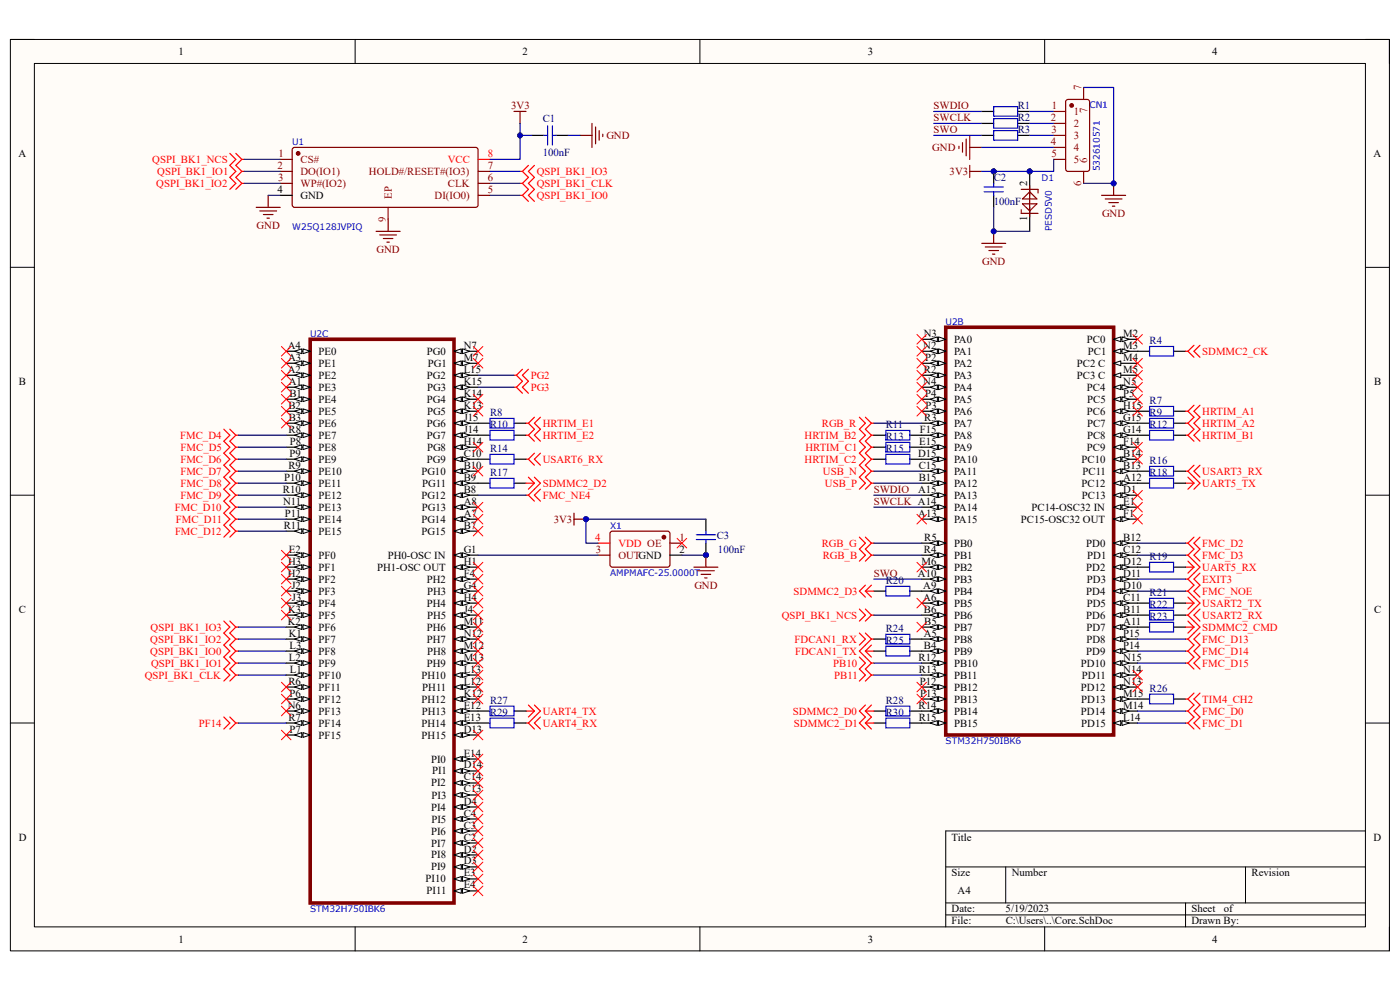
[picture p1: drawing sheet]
<svg xmlns="http://www.w3.org/2000/svg" width="297mm" height="210mm" viewBox="0 0 297 210" stroke-linecap="round" stroke-linejoin="round" font-family="sans-serif">
<defs><g id="words">
<g font-size="2.3">
<text x="37.9" y="11.7">1</text>
<text x="110.9" y="11.7">2</text>
<text x="184.1" y="11.7">3</text>
<text x="257.1" y="11.7">4</text>
<text x="3.9" y="33.3">A</text>
<text x="291.4" y="33.3">A</text>
<text x="58.9" y="40.9">4</text>
<text x="217.9" y="39.4" transform="rotate(-90 217.9 39.4)">2</text>
<text x="63.8" y="42.2">GND</text>
<text x="217.9" y="46.9" transform="rotate(-90 217.9 46.9)">1</text>
<text x="196" y="71.5">N3</text>
<text x="238.3" y="71.5">M2</text>
<text x="61" y="74">A4</text>
<text x="61.1" y="76.5">A3</text>
<text x="67.6" y="75.3">PE0</text>
<text x="67.6" y="77.8">PE1</text>
<text x="90.6" y="75.3">PG0</text>
<text x="90.8" y="77.8">PG1</text>
<text x="98.4" y="74">N7</text>
<text x="98.4" y="76.5">M7</text>
<text x="195.9" y="74">N2</text>
<text x="196.3" y="76.5">P2</text>
<text x="202.4" y="75.3">PA1</text>
<text x="202.4" y="72.7">PA0</text>
<text x="202.4" y="77.8">PA2</text>
<text x="228.5" y="77.8">PC2 C</text>
<text x="230.6" y="72.7">PC0</text>
<text x="230.8" y="75.3">PC1</text>
<text x="238.3" y="74">M3</text>
<text x="238.3" y="76.5">M4</text>
<text x="4" y="81.6">B</text>
<text x="61" y="79.1">A2</text>
<text x="61.3" y="81.6">A1</text>
<text x="67.6" y="80.3">PE2</text>
<text x="67.6" y="82.9">PE3</text>
<text x="90.6" y="80.3">PG2</text>
<text x="90.6" y="82.9">PG3</text>
<text x="98.4" y="79.1">L15</text>
<text x="98.4" y="81.6">K15</text>
<text x="195.9" y="81.6">N4</text>
<text x="196" y="79.1">R2</text>
<text x="202.4" y="82.9">PA4</text>
<text x="202.4" y="80.3">PA3</text>
<text x="228.5" y="80.3">PC3 C</text>
<text x="230.6" y="82.9">PC4</text>
<text x="238.3" y="79.1">M5</text>
<text x="238.3" y="81.6">N5</text>
<text x="291.5" y="81.6">B</text>
<text x="61.2" y="86.7">B2</text>
<text x="61.3" y="89.3">B3</text>
<text x="61.4" y="84.2">B1</text>
<text x="67.6" y="85.4">PE4</text>
<text x="67.6" y="88">PE5</text>
<text x="90.6" y="85.4">PG4</text>
<text x="90.6" y="88">PG5</text>
<text x="98.4" y="84.2">K14</text>
<text x="98.4" y="86.7">K13</text>
<text x="98.4" y="89.3">J15</text>
<text x="196.1" y="89.3">R3</text>
<text x="196.3" y="84.2">P4</text>
<text x="196.3" y="86.7">P3</text>
<text x="202.4" y="88">PA6</text>
<text x="202.4" y="85.4">PA5</text>
<text x="230.6" y="88">PC6</text>
<text x="230.7" y="85.4">PC5</text>
<text x="238.3" y="84.2">P5</text>
<text x="238.3" y="86.7">H15</text>
<text x="238.3" y="89.3">G15</text>
<text x="61.2" y="91.8">R8</text>
<text x="61.5" y="94.4">P8</text>
<text x="67.6" y="90.6">PE6</text>
<text x="67.6" y="93.1">PE7</text>
<text x="67.6" y="95.6">PE8</text>
<text x="90.6" y="90.6">PG6</text>
<text x="90.6" y="93.1">PG7</text>
<text x="90.6" y="95.6">PG8</text>
<text x="98.4" y="91.8">J14</text>
<text x="98.4" y="94.4">H14</text>
<text x="195" y="94.4">E15</text>
<text x="195.2" y="91.8">F15</text>
<text x="202.4" y="95.6">PA9</text>
<text x="202.4" y="93.1">PA8</text>
<text x="202.4" y="90.6">PA7</text>
<text x="230.6" y="95.6">PC9</text>
<text x="230.6" y="90.6">PC7</text>
<text x="230.6" y="93.1">PC8</text>
<text x="238.3" y="91.8">G14</text>
<text x="238.3" y="94.4">F14</text>
<text x="60.3" y="102">P10</text>
<text x="61.2" y="99.4">R9</text>
<text x="61.4" y="96.9">P9</text>
<text x="67.6" y="98.2">PE9</text>
<text x="67.6" y="100.7">PE10</text>
<text x="89.4" y="100.7">PG10</text>
<text x="90.6" y="98.2">PG9</text>
<text x="98.4" y="96.9">C10</text>
<text x="98.4" y="99.4">B10</text>
<text x="98.4" y="102">B9</text>
<text x="194.8" y="96.9">D15</text>
<text x="194.9" y="102">B15</text>
<text x="194.9" y="99.4">C15</text>
<text x="202.4" y="100.7">PA11</text>
<text x="202.4" y="98.2">PA10</text>
<text x="229.4" y="98.2">PC10</text>
<text x="229.7" y="100.7">PC11</text>
<text x="238.3" y="96.9">B14</text>
<text x="238.3" y="99.4">B13</text>
<text x="238.3" y="102">A12</text>
<text x="60" y="104.5">R10</text>
<text x="60.1" y="107.1">N11</text>
<text x="67.6" y="103.3">PE11</text>
<text x="67.6" y="105.8">PE12</text>
<text x="89.4" y="105.8">PG12</text>
<text x="89.6" y="103.3">PG11</text>
<text x="98.4" y="104.5">B8</text>
<text x="98.4" y="107.1">A8</text>
<text x="194.8" y="104.5">A15</text>
<text x="202.4" y="105.8">PA13</text>
<text x="202.4" y="103.3">PA12</text>
<text x="229.4" y="103.3">PC12</text>
<text x="229.5" y="105.8">PC13</text>
<text x="238.3" y="104.5">D1</text>
<text x="238.3" y="107.1">E1</text>
<text x="60.2" y="112.1">R11</text>
<text x="60.5" y="109.6">P11</text>
<text x="67.6" y="108.3">PE13</text>
<text x="67.6" y="110.9">PE14</text>
<text x="67.6" y="113.4">PE15</text>
<text x="89.4" y="110.9">PG14</text>
<text x="89.5" y="113.4">PG15</text>
<text x="89.5" y="108.3">PG13</text>
<text x="98.4" y="109.6">A7</text>
<text x="98.4" y="112.1">B7</text>
<text x="194.8" y="109.6">A13</text>
<text x="202.4" y="110.9">PA15</text>
<text x="202.4" y="108.3">PA14</text>
<text x="216.6" y="110.9">PC15-OSC32 OUT</text>
<text x="218.9" y="108.3">PC14-OSC32 IN</text>
<text x="238.3" y="109.6">F1</text>
<text x="61.1" y="119.8">H3</text>
<text x="61.3" y="117.3">E2</text>
<text x="67.6" y="118.5">PF0</text>
<text x="82.3" y="118.5">PH0-OSC IN</text>
<text x="98.4" y="117.3">G1</text>
<text x="98.4" y="119.8">H1</text>
<text x="144.1" y="117.3">2</text>
<text x="195.5" y="119.8">M6</text>
<text x="196" y="117.3">R4</text>
<text x="196.1" y="114.7">R5</text>
<text x="202.4" y="116">PB0</text>
<text x="202.4" y="118.5">PB1</text>
<text x="230.5" y="116">PD0</text>
<text x="230.7" y="118.5">PD1</text>
<text x="238.3" y="114.7">B12</text>
<text x="238.3" y="117.3">C12</text>
<text x="238.3" y="119.8">D12</text>
<text x="61" y="122.3">H2</text>
<text x="61.8" y="124.9">J2</text>
<text x="67.6" y="123.6">PF2</text>
<text x="67.6" y="121.1">PF1</text>
<text x="80" y="121.1">PH1-OSC OUT</text>
<text x="90.6" y="123.6">PH2</text>
<text x="98.4" y="122.3">F4</text>
<text x="98.4" y="124.9">G4</text>
<text x="194.7" y="122.3">A10</text>
<text x="195.9" y="124.9">A9</text>
<text x="202.4" y="121.1">PB2</text>
<text x="202.4" y="123.6">PB3</text>
<text x="230.5" y="121.1">PD2</text>
<text x="230.6" y="123.6">PD3</text>
<text x="238.3" y="122.3">D11</text>
<text x="238.3" y="124.9">D10</text>
<text x="4" y="130">C</text>
<text x="61.1" y="130">K3</text>
<text x="61.9" y="127.4">J3</text>
<text x="67.6" y="126.2">PF3</text>
<text x="67.6" y="128.7">PF4</text>
<text x="67.6" y="131.2">PF5</text>
<text x="90.6" y="128.7">PH4</text>
<text x="90.6" y="131.2">PH5</text>
<text x="90.6" y="126.2">PH3</text>
<text x="98.4" y="127.4">H4</text>
<text x="98.4" y="130">J4</text>
<text x="195.9" y="127.4">A6</text>
<text x="196" y="130">B6</text>
<text x="202.4" y="126.2">PB4</text>
<text x="202.4" y="128.7">PB5</text>
<text x="202.4" y="131.2">PB6</text>
<text x="230.5" y="126.2">PD4</text>
<text x="230.5" y="131.2">PD6</text>
<text x="230.5" y="128.7">PD5</text>
<text x="238.3" y="127.4">C11</text>
<text x="238.3" y="130">B11</text>
<text x="291.5" y="130">C</text>
<text x="61" y="132.5">K2</text>
<text x="61.3" y="135">K1</text>
<text x="61.4" y="137.6">L3</text>
<text x="67.6" y="136.3">PF7</text>
<text x="67.6" y="133.8">PF6</text>
<text x="90.6" y="133.8">PH6</text>
<text x="90.6" y="136.3">PH7</text>
<text x="98.4" y="132.5">M11</text>
<text x="98.4" y="135">N12</text>
<text x="98.4" y="137.6">M12</text>
<text x="196" y="135">A5</text>
<text x="196" y="137.6">B4</text>
<text x="196.1" y="132.5">B5</text>
<text x="202.4" y="133.8">PB7</text>
<text x="202.4" y="136.3">PB8</text>
<text x="230.5" y="133.8">PD7</text>
<text x="230.5" y="136.3">PD8</text>
<text x="238.3" y="132.5">A11</text>
<text x="238.3" y="135">P15</text>
<text x="238.3" y="137.6">P14</text>
<text x="61.3" y="140.1">L2</text>
<text x="61.5" y="142.7">L1</text>
<text x="67.6" y="144">PF10</text>
<text x="67.6" y="141.4">PF9</text>
<text x="67.6" y="138.9">PF8</text>
<text x="89.4" y="144">PH10</text>
<text x="90.6" y="141.4">PH9</text>
<text x="90.6" y="138.9">PH8</text>
<text x="98.4" y="140.1">M13</text>
<text x="98.4" y="142.7">L13</text>
<text x="194.9" y="140.1">R12</text>
<text x="194.9" y="142.7">R13</text>
<text x="202.4" y="138.9">PB9</text>
<text x="202.4" y="141.4">PB10</text>
<text x="202.4" y="144">PB11</text>
<text x="229.3" y="141.4">PD10</text>
<text x="229.5" y="144">PD11</text>
<text x="230.5" y="138.9">PD9</text>
<text x="238.3" y="140.1">N15</text>
<text x="238.3" y="142.7">N14</text>
<text x="61.2" y="145.2">R6</text>
<text x="61.4" y="147.8">P6</text>
<text x="67.6" y="149.1">PF12</text>
<text x="67.6" y="146.5">PF11</text>
<text x="89.4" y="149.1">PH12</text>
<text x="89.6" y="146.5">PH11</text>
<text x="98.4" y="145.2">L12</text>
<text x="98.4" y="147.8">K12</text>
<text x="195.1" y="145.2">P12</text>
<text x="195.2" y="147.8">P13</text>
<text x="202.4" y="146.5">PB12</text>
<text x="202.4" y="149.1">PB13</text>
<text x="229.3" y="146.5">PD12</text>
<text x="229.4" y="149.1">PD13</text>
<text x="238.3" y="145.2">N13</text>
<text x="238.3" y="147.8">M15</text>
<text x="61" y="150.3">N6</text>
<text x="61.2" y="152.9">R7</text>
<text x="61.4" y="155.4">P7</text>
<text x="67.6" y="151.6">PF13</text>
<text x="67.6" y="154.1">PF14</text>
<text x="89.4" y="154.1">PH14</text>
<text x="89.5" y="151.6">PH13</text>
<text x="98.4" y="150.3">E12</text>
<text x="98.4" y="152.9">E13</text>
<text x="98.4" y="155.4">D13</text>
<text x="194.9" y="150.3">R14</text>
<text x="194.9" y="152.9">R15</text>
<text x="202.4" y="151.6">PB14</text>
<text x="202.4" y="154.1">PB15</text>
<text x="229.3" y="151.6">PD14</text>
<text x="229.4" y="154.1">PD15</text>
<text x="238.3" y="150.3">M14</text>
<text x="238.3" y="152.9">L14</text>
<text x="67.6" y="156.7">PF15</text>
<text x="89.5" y="156.7">PH15</text>
<text x="91.4" y="161.8">PI0</text>
<text x="98.4" y="160.5">E14</text>
<text x="91.4" y="166.8">PI2</text>
<text x="91.7" y="164.3">PI1</text>
<text x="98.4" y="163">D14</text>
<text x="98.4" y="165.6">C14</text>
<text x="91.4" y="172">PI4</text>
<text x="91.6" y="169.4">PI3</text>
<text x="98.4" y="168.1">C13</text>
<text x="98.4" y="170.7">D4</text>
<text x="98.4" y="173.2">C4</text>
<text x="4" y="178.3">D</text>
<text x="91.4" y="177">PI6</text>
<text x="91.4" y="179.6">PI7</text>
<text x="91.5" y="174.5">PI5</text>
<text x="98.4" y="175.8">C3</text>
<text x="98.4" y="178.3">C2</text>
<text x="201.9" y="178.3">Title</text>
<text x="291.4" y="178.3">D</text>
<text x="91.4" y="184.7">PI9</text>
<text x="91.5" y="182.1">PI8</text>
<text x="98.4" y="180.8">D2</text>
<text x="98.4" y="183.4">D3</text>
<text x="98.4" y="185.9">E3</text>
<text x="201.9" y="185.9">Size</text>
<text x="214.6" y="185.9">Number</text>
<text x="265.5" y="185.9">Revision</text>
<text x="90.3" y="187.2">PI10</text>
<text x="90.5" y="189.7">PI11</text>
<text x="98.4" y="188.5">E4</text>
<text x="203.2" y="189.7">A4</text>
<text x="201.9" y="193.5">Date:</text>
<text x="201.9" y="196.1">File:</text>
<text x="213.3" y="193.5">5/19/2023</text>
<text x="213.4" y="196.1">C:\Users\..\Core.SchDoc</text>
<text x="252.8" y="193.5">Sheet</text>
<text x="252.8" y="196.1">Drawn By:</text>
<text x="259.6" y="193.5">of</text>
<text x="37.9" y="199.9">1</text>
<text x="110.9" y="199.9">2</text>
<text x="184.1" y="199.9">3</text>
<text x="257.1" y="199.9">4</text>
</g>
<g font-size="2.3" fill="#800000">
<text x="108.5" y="23.1">3V3</text>
<text x="198.1" y="23.1">SWDIO</text>
<text x="128.7" y="29.5">GND</text>
<text x="198.1" y="25.7">SWCLK</text>
<text x="198.1" y="28.2">SWO</text>
<text x="197.8" y="32">GND</text>
<text x="201.5" y="37.1">3V3</text>
<text x="233.8" y="46">GND</text>
<text x="54.4" y="48.6">GND</text>
<text x="79.9" y="53.6">GND</text>
<text x="208.4" y="56.2">GND</text>
<text x="185.4" y="104.5">SWDIO</text>
<text x="185.4" y="107.1">SWCLK A14</text>
<text x="117.5" y="110.9">3V3</text>
<text x="147.3" y="124.9">GND</text>
<text x="185.4" y="122.3">SWO</text>
</g>
<g font-size="2.3" fill="#000080">
<text x="215.9" y="23.1">R1</text>
<text x="115.1" y="25.9">C1</text>
<text x="215.9" y="25.7">R2</text>
<text x="215.9" y="28.2">R3</text>
<text x="115.1" y="33">100nF</text>
<text x="210.8" y="38.4">C2</text>
<text x="210.8" y="43.5">100nF</text>
<text x="243.9" y="73">R4</text>
<text x="104" y="88.3">R8</text>
<text x="243.9" y="88.3">R9</text>
<text x="243.9" y="85.7">R7</text>
<text x="104" y="90.8">R10</text>
<text x="104" y="95.9">R14</text>
<text x="187.9" y="90.8">R11</text>
<text x="187.9" y="93.3">R13</text>
<text x="187.9" y="95.9">R15</text>
<text x="243.9" y="90.8">R12</text>
<text x="104" y="101">R17</text>
<text x="243.9" y="98.4">R16</text>
<text x="243.9" y="101">R18</text>
<text x="152.1" y="114.4">C3</text>
<text x="152.3" y="117.3">100nF</text>
<text x="243.9" y="118.8">R19</text>
<text x="187.9" y="123.9">R20</text>
<text x="243.9" y="126.4">R21</text>
<text x="243.9" y="128.9">R22</text>
<text x="243.9" y="131.5">R23</text>
<text x="187.9" y="134">R24</text>
<text x="187.9" y="136.6">R25</text>
<text x="104" y="149.3">R27</text>
<text x="187.9" y="149.3">R28</text>
<text x="243.9" y="146.8">R26</text>
<text x="104" y="151.8">R29</text>
<text x="187.9" y="151.8">R30</text>
</g>
<g font-size="2.3" fill="#800">
<text x="223.2" y="23.1">1</text>
<text x="229.4" y="19" transform="rotate(-90 229.4 19)">7</text>
<text x="230.7" y="23.9" transform="rotate(-90 230.7 23.9)">7</text>
<text x="223" y="25.7">2</text>
<text x="223.1" y="28.2">3</text>
<text x="227.8" y="24.4">1</text>
<text x="227.8" y="26.9">2</text>
<text x="227.8" y="29.5">3</text>
<text x="58.9" y="35.9">2</text>
<text x="59.1" y="33.3">1</text>
<text x="63.8" y="34.6">CS#</text>
<text x="103.5" y="35.9">7</text>
<text x="223" y="30.7">4</text>
<text x="223.1" y="33.3">5</text>
<text x="227.8" y="32">4</text>
<text x="227.8" y="34.6">5</text>
<text x="230.7" y="34.6" transform="rotate(-90 230.7 34.6)">6</text>
<text x="59" y="38.4">3</text>
<text x="63.8" y="37.1">DO(IO1)</text>
<text x="63.8" y="39.7">WP#(IO2)</text>
<text x="78.3" y="37.1">HOLD#/RESET#(IO3)</text>
<text x="95" y="39.7">CLK</text>
<text x="103.5" y="40.9">5</text>
<text x="103.5" y="38.4">6</text>
<text x="229.4" y="39.5" transform="rotate(-90 229.4 39.5)">6</text>
<text x="81.8" y="47.1" transform="rotate(-90 81.8 47.1)">9</text>
<text x="83.1" y="42.2" transform="rotate(-90 83.1 42.2)">EP</text>
<text x="92.2" y="42.2">DI(IO0)</text>
<text x="126.4" y="117.3">3</text>
<text x="131.2" y="118.5">OUTGND</text>
<text x="144.1" y="114.7">1</text>
</g>
<g font-size="2.3" fill="#f00">
<text x="32.3" y="34.6">QSPI_BK1_NCS</text>
<text x="95" y="34.6">VCC</text>
<text x="103.5" y="33.3">8</text>
<text x="33.1" y="39.7">QSPI_BK1_IO2</text>
<text x="33.4" y="37.1">QSPI_BK1_IO1</text>
<text x="113.9" y="37.1">QSPI_BK1_IO3</text>
<text x="113.9" y="39.7">QSPI_BK1_CLK</text>
<text x="113.9" y="42.2">QSPI_BK1_IO0</text>
<text x="255.1" y="75.3">SDMMC2_CK</text>
<text x="112.6" y="80.3">PG2</text>
<text x="112.6" y="82.9">PG3</text>
<text x="255.1" y="88">HRTIM_A1</text>
<text x="38.2" y="93.1">FMC_D4</text>
<text x="38.3" y="95.6">FMC_D5</text>
<text x="115.1" y="90.6">HRTIM_E1</text>
<text x="115.1" y="93.1">HRTIM_E2</text>
<text x="170.7" y="93.1">HRTIM_B2</text>
<text x="170.9" y="95.6">HRTIM_C1</text>
<text x="174.4" y="90.6">RGB_R</text>
<text x="255.1" y="93.1">HRTIM_B1</text>
<text x="255.1" y="90.6">HRTIM_A2</text>
<text x="38.3" y="98.2">FMC_D6</text>
<text x="38.3" y="100.7">FMC_D7</text>
<text x="115.1" y="98.2">USART6_RX</text>
<text x="170.7" y="98.2">HRTIM_C2</text>
<text x="174.6" y="100.7">USB_N</text>
<text x="255.1" y="100.7">USART3_RX</text>
<text x="38.3" y="105.8">FMC_D9</text>
<text x="38.3" y="103.3">FMC_D8</text>
<text x="115.1" y="105.8">FMC_NE4</text>
<text x="115.1" y="103.3">SDMMC2_D2</text>
<text x="175" y="103.3">USB_P</text>
<text x="255.1" y="103.3">UART5_TX</text>
<text x="37.1" y="108.3">FMC_D10</text>
<text x="37.1" y="113.4">FMC_D12</text>
<text x="37.3" y="110.9">FMC_D11</text>
<text x="126.3" y="114.7">4</text>
<text x="131.2" y="116">VDD OE</text>
<text x="174.3" y="116">RGB_G</text>
<text x="174.5" y="118.5">RGB_B</text>
<text x="255.1" y="116">FMC_D2</text>
<text x="255.1" y="118.5">FMC_D3</text>
<text x="255.1" y="123.6">EXIT3</text>
<text x="255.1" y="121.1">UART5_RX</text>
<text x="165.9" y="131.2">QSPI_BK1_NCS</text>
<text x="168.4" y="126.2">SDMMC2_D3</text>
<text x="255.1" y="128.7">USART2_TX</text>
<text x="255.1" y="131.2">USART2_RX</text>
<text x="255.1" y="126.2">FMC_NOE</text>
<text x="31.9" y="136.3">QSPI_BK1_IO2</text>
<text x="32" y="133.8">QSPI_BK1_IO3</text>
<text x="168.6" y="136.3">FDCAN1_RX</text>
<text x="255.1" y="136.3">FMC_D13</text>
<text x="255.1" y="133.8">SDMMC2_CMD</text>
<text x="30.7" y="144">QSPI_BK1_CLK</text>
<text x="31.9" y="138.9">QSPI_BK1_IO0</text>
<text x="32" y="141.4">QSPI_BK1_IO1</text>
<text x="168.7" y="138.9">FDCAN1_TX</text>
<text x="176.8" y="141.4">PB10</text>
<text x="177" y="144">PB11</text>
<text x="255.1" y="138.9">FMC_D14</text>
<text x="255.1" y="141.4">FMC_D15</text>
<text x="255.1" y="149.1">TIM4_CH2</text>
<text x="42.2" y="154.1">PF14</text>
<text x="115.1" y="154.1">UART4_RX</text>
<text x="115.1" y="151.6">UART4_TX</text>
<text x="168.2" y="151.6">SDMMC2_D0</text>
<text x="168.4" y="154.1">SDMMC2_D1</text>
<text x="255.1" y="154.1">FMC_D1</text>
<text x="255.1" y="151.6">FMC_D0</text>
</g>
<g font-size="1.9" fill="#00f">
<text x="231.1" y="22.9">CN1</text>
<text x="62" y="30.9">U1</text>
<text x="221" y="38.5">D1</text>
<text x="233.3" y="36.4" transform="rotate(-90 233.3 36.4)">532610571</text>
<text x="62" y="48.9">W25Q128JVPIQ</text>
<text x="223.1" y="49.1" transform="rotate(-90 223.1 49.1)">PESD5V0</text>
<text x="65.8" y="71.5">U2C</text>
<text x="200.6" y="69">U2B</text>
<text x="129.4" y="112.3">X1</text>
<text x="129.4" y="122.2">AMPMAFC-25.0000T</text>
<text x="200.6" y="157.8">STM32H750IBK6</text>
<text x="65.8" y="193.4">STM32H750IBK6</text>
</g>
</g></defs>
<path d="M2.2 8.4h292.6v193.3h-292.6z" fill-rule="evenodd" fill="#fffcf8"/>
<path d="M2.2 8.4h292.6v193.3h-292.6z" fill="none" stroke="#000" stroke-width=".21"/>
<path d="M7.3 13.5h282.4v183.1h-282.4z" fill-rule="evenodd" fill="#fffcf8"/>
<g fill="none" stroke="#000" stroke-width=".21">
<path d="M2.2 8.4h5.1M7.3 13.5h282.4v183.1h-282.4zM75.3 8.4v5.1M148.5 8.4v5.1M221.6 8.4v5.1M289.7 8.4h5.1v5.1M2.2 56.7h5.1M289.7 56.7h5.1M2.2 105h5.1M289.7 105.1h5.1M2.2 153.4h5.1M289.7 153.4h5.1"/>
<path d="M289.7 176.3h-89.1v20.3M75.3 196.6v5.1M148.5 196.6v5.1M200.6 183.9h89.1M200.6 191.5h89.1M200.6 194.1h89.1M213.4 183.9v7.6M221.6 196.6v5.1M251.5 191.5v5.1M264.2 183.9v7.6M294.8 196.6v5.1"/>
</g>
<path d="M226.3 21.2l4.4-.1 .4 .2 .1 14.5-.3 .5-4.3 .1-.5-.3v-14.5z" fill="none" stroke="#800" stroke-width=".25"/>
<circle cx="227.4" cy="22.4" r=".38" fill="#800"/>
<g fill="none" stroke="#800" stroke-width=".25">
<path d="M229.9 18.6v2.5M223.5 23.6h2.6M223.5 26.2h2.6M223.5 28.7h2.6M223.5 31.3h2.6M223.5 33.8h2.6M229.9 36.4v2.5"/>
<circle cx="227.4" cy="22.4" r=".38"/>
</g>
<path d="M208.3 23.6h2.5M208.3 26.2h2.5M208.3 28.7h2.5M215.9 23.6h2.6M215.9 26.2h2.6M215.9 28.7h2.6" fill="none" stroke="#000" stroke-width=".25"/>
<path d="M210.8 22.6h5.1v2.1h-5.1zM210.8 25.2h5.1v2h-5.1zM210.8 27.7h5.1v2h-5.1z" fill="none" stroke="#00f" stroke-width=".25"/>
<path d="M203.4 31v.5M204.2 30.3v2M205 29.5v3.6M205.7 28.7v5.1M205.7 35.1v2.5M205.7 31.3h2.6M205.7 36.4h2.6M236.3 38.9v2.5M233.7 41.4h5.1M234.5 42.2h3.5M235.2 43h2.1M236 43.7h.5" fill="none" stroke="#800000" stroke-width=".25"/>
<circle cx="236.3" cy="38.9" r=".51" fill="#000080"/>
<circle cx="236.3" cy="38.9" r=".51" fill="none" stroke="#000080" stroke-width=".21"/>
<circle cx="210.8" cy="36.4" r=".51" fill="#000080"/>
<circle cx="210.8" cy="36.4" r=".51" fill="none" stroke="#000080" stroke-width=".21"/>
<path d="M210.8 36.4v2.5M210.8 41.4v2.6" fill="none" stroke="#000" stroke-width=".25"/>
<circle cx="210.8" cy="36.4" r=".51" fill="#000080"/>
<circle cx="210.8" cy="36.4" r=".51" fill="none" stroke="#000080" stroke-width=".21"/>
<path d="M208.8 39.7h4.1M210.8 38.9v.8M208.8 40.7h4.1M210.8 40.7v.7" fill="none" stroke="#00f" stroke-width=".25"/>
<circle cx="218.4" cy="36.4" r=".51" fill="#000080"/>
<circle cx="218.4" cy="36.4" r=".51" fill="none" stroke="#000080" stroke-width=".21"/>
<path d="M218.5 36.4v5M218.5 44v5.1" fill="none" stroke="#000" stroke-width=".25"/>
<circle cx="218.4" cy="36.4" r=".51" fill="#000080"/>
<circle cx="218.4" cy="36.4" r=".51" fill="none" stroke="#000080" stroke-width=".21"/>
<path d="M218.5 39.4v6.6M216.7 44.5v.8h3.5M216.7 40.2h3.5v.7M216.9 43.2h3.1l-1.5 1.6zM216.9 42.2l1.6-1.5 1.5 1.5z" fill="none" stroke="#800" stroke-width=".25"/>
<path d="M208.3 51.6h5.1M209 52.4h3.6M209.8 53.1h2M210.6 53.9h.5M210.8 49.1v2.5" fill="none" stroke="#800000" stroke-width=".25"/>
<circle cx="210.8" cy="49.1" r=".51" fill="#000080"/>
<circle cx="210.8" cy="49.1" r=".51" fill="none" stroke="#000080" stroke-width=".21"/>
<path d="M200.6 69.4h35.7v86.5h-35.7z" fill="none" stroke="#800000" stroke-width=".76"/>
<path d="M195.5 115.2h5.1" fill="none" stroke="#000" stroke-width=".25"/>
<path d="M199.1 114.7l1.5 .5-1.5 .5z" fill="#f8fcff"/>
<path d="M199.1 114.7l1.5 .5-1.5 .5z" fill="none" stroke="#000" stroke-width=".21"/>
<path d="M197.3 115.2l1.6-.5v1z" fill="#f8fcff"/>
<path d="M197.3 115.2l1.6-.5v1z" fill="none" stroke="#000" stroke-width=".21"/>
<path d="M195.5 117.8h5.1" fill="none" stroke="#000" stroke-width=".25"/>
<path d="M199.1 117.3l1.5 .5-1.5 .5z" fill="#f8fcff"/>
<path d="M199.1 117.3l1.5 .5-1.5 .5z" fill="none" stroke="#000" stroke-width=".21"/>
<path d="M197.3 117.8l1.6-.5v1z" fill="#f8fcff"/>
<path d="M197.3 117.8l1.6-.5v1z" fill="none" stroke="#000" stroke-width=".21"/>
<path d="M195.5 120.3h5.1" fill="none" stroke="#000" stroke-width=".25"/>
<path d="M199.1 119.8l1.5 .5-1.5 .5z" fill="#f8fcff"/>
<path d="M199.1 119.8l1.5 .5-1.5 .5z" fill="none" stroke="#000" stroke-width=".21"/>
<path d="M197.3 120.3l1.6-.5v1z" fill="#f8fcff"/>
<path d="M197.3 120.3l1.6-.5v1z" fill="none" stroke="#000" stroke-width=".21"/>
<path d="M195.5 122.9h5.1" fill="none" stroke="#000" stroke-width=".25"/>
<path d="M199.1 122.3l1.5 .6-1.5 .5z" fill="#f8fcff"/>
<path d="M199.1 122.3l1.5 .6-1.5 .5z" fill="none" stroke="#000" stroke-width=".21"/>
<path d="M197.3 122.9l1.6-.6v1.1z" fill="#f8fcff"/>
<path d="M197.3 122.9l1.6-.6v1.1z" fill="none" stroke="#000" stroke-width=".21"/>
<path d="M195.5 125.4h5.1" fill="none" stroke="#000" stroke-width=".25"/>
<path d="M199.1 124.9l1.5 .5-1.5 .5z" fill="#f8fcff"/>
<path d="M199.1 124.9l1.5 .5-1.5 .5z" fill="none" stroke="#000" stroke-width=".21"/>
<path d="M197.3 125.4l1.6-.5v1z" fill="#f8fcff"/>
<path d="M197.3 125.4l1.6-.5v1z" fill="none" stroke="#000" stroke-width=".21"/>
<path d="M195.5 127.9h5.1" fill="none" stroke="#000" stroke-width=".25"/>
<path d="M199.1 127.4l1.5 .5-1.5 .5z" fill="#f8fcff"/>
<path d="M199.1 127.4l1.5 .5-1.5 .5z" fill="none" stroke="#000" stroke-width=".21"/>
<path d="M197.3 127.9l1.6-.5v1z" fill="#f8fcff"/>
<path d="M197.3 127.9l1.6-.5v1z" fill="none" stroke="#000" stroke-width=".21"/>
<path d="M195.5 130.5h5.1" fill="none" stroke="#000" stroke-width=".25"/>
<path d="M199.1 130l1.5 .5-1.5 .5z" fill="#f8fcff"/>
<path d="M199.1 130l1.5 .5-1.5 .5z" fill="none" stroke="#000" stroke-width=".21"/>
<path d="M197.3 130.5l1.6-.5v1z" fill="#f8fcff"/>
<path d="M197.3 130.5l1.6-.5v1z" fill="none" stroke="#000" stroke-width=".21"/>
<path d="M195.5 133h5.1" fill="none" stroke="#000" stroke-width=".25"/>
<path d="M199.1 132.5l1.5 .5-1.5 .5z" fill="#f8fcff"/>
<path d="M199.1 132.5l1.5 .5-1.5 .5z" fill="none" stroke="#000" stroke-width=".21"/>
<path d="M197.3 133l1.6-.5v1z" fill="#f8fcff"/>
<path d="M197.3 133l1.6-.5v1z" fill="none" stroke="#000" stroke-width=".21"/>
<path d="M195.5 135.6h5.1" fill="none" stroke="#000" stroke-width=".25"/>
<path d="M199.1 135.1l1.5 .5-1.5 .5z" fill="#f8fcff"/>
<path d="M199.1 135.1l1.5 .5-1.5 .5z" fill="none" stroke="#000" stroke-width=".21"/>
<path d="M197.3 135.6l1.6-.5v1z" fill="#f8fcff"/>
<path d="M197.3 135.6l1.6-.5v1z" fill="none" stroke="#000" stroke-width=".21"/>
<path d="M195.5 138.1h5.1" fill="none" stroke="#000" stroke-width=".25"/>
<path d="M199.1 137.6l1.5 .5-1.5 .5z" fill="#f8fcff"/>
<path d="M199.1 137.6l1.5 .5-1.5 .5z" fill="none" stroke="#000" stroke-width=".21"/>
<path d="M197.3 138.1l1.6-.5v1z" fill="#f8fcff"/>
<path d="M197.3 138.1l1.6-.5v1z" fill="none" stroke="#000" stroke-width=".21"/>
<path d="M195.5 140.7h5.1" fill="none" stroke="#000" stroke-width=".25"/>
<path d="M199.1 140.2l1.5 .5-1.5 .5z" fill="#f8fcff"/>
<path d="M199.1 140.2l1.5 .5-1.5 .5z" fill="none" stroke="#000" stroke-width=".21"/>
<path d="M197.3 140.7l1.6-.5v1z" fill="#f8fcff"/>
<path d="M197.3 140.7l1.6-.5v1z" fill="none" stroke="#000" stroke-width=".21"/>
<path d="M195.5 143.2h5.1" fill="none" stroke="#000" stroke-width=".25"/>
<path d="M199.1 142.7l1.5 .5-1.5 .5z" fill="#f8fcff"/>
<path d="M199.1 142.7l1.5 .5-1.5 .5z" fill="none" stroke="#000" stroke-width=".21"/>
<path d="M197.3 143.2l1.6-.5v1z" fill="#f8fcff"/>
<path d="M197.3 143.2l1.6-.5v1z" fill="none" stroke="#000" stroke-width=".21"/>
<path d="M195.5 145.8h5.1" fill="none" stroke="#000" stroke-width=".25"/>
<path d="M199.1 145.2l1.5 .6-1.5 .5z" fill="#f8fcff"/>
<path d="M199.1 145.2l1.5 .6-1.5 .5z" fill="none" stroke="#000" stroke-width=".21"/>
<path d="M197.3 145.8l1.6-.6v1.1z" fill="#f8fcff"/>
<path d="M197.3 145.8l1.6-.6v1.1z" fill="none" stroke="#000" stroke-width=".21"/>
<path d="M195.5 148.3h5.1" fill="none" stroke="#000" stroke-width=".25"/>
<path d="M199.1 147.8l1.5 .5-1.5 .5z" fill="#f8fcff"/>
<path d="M199.1 147.8l1.5 .5-1.5 .5z" fill="none" stroke="#000" stroke-width=".21"/>
<path d="M197.3 148.3l1.6-.5v1z" fill="#f8fcff"/>
<path d="M197.3 148.3l1.6-.5v1z" fill="none" stroke="#000" stroke-width=".21"/>
<path d="M195.5 150.8h5.1" fill="none" stroke="#000" stroke-width=".25"/>
<path d="M199.1 150.3l1.5 .5-1.5 .6z" fill="#f8fcff"/>
<path d="M199.1 150.3l1.5 .5-1.5 .6z" fill="none" stroke="#000" stroke-width=".21"/>
<path d="M197.3 150.8l1.6-.5v1.1z" fill="#f8fcff"/>
<path d="M197.3 150.8l1.6-.5v1.1z" fill="none" stroke="#000" stroke-width=".21"/>
<path d="M195.5 153.4h5.1" fill="none" stroke="#000" stroke-width=".25"/>
<path d="M199.1 152.9l1.5 .5-1.5 .5z" fill="#f8fcff"/>
<path d="M199.1 152.9l1.5 .5-1.5 .5z" fill="none" stroke="#000" stroke-width=".21"/>
<path d="M197.3 153.4l1.6-.5v1z" fill="#f8fcff"/>
<path d="M197.3 153.4l1.6-.5v1z" fill="none" stroke="#000" stroke-width=".21"/>
<path d="M236.3 115.2h5" fill="none" stroke="#000" stroke-width=".25"/>
<path d="M236.3 115.2l1.5-.5v1z" fill="#f8fcff"/>
<path d="M236.3 115.2l1.5-.5v1z" fill="none" stroke="#000" stroke-width=".21"/>
<path d="M238 114.7l1.6 .5-1.6 .5z" fill="#f8fcff"/>
<path d="M238 114.7l1.6 .5-1.6 .5z" fill="none" stroke="#000" stroke-width=".21"/>
<path d="M236.3 117.8h5" fill="none" stroke="#000" stroke-width=".25"/>
<path d="M236.3 117.8l1.5-.5v1z" fill="#f8fcff"/>
<path d="M236.3 117.8l1.5-.5v1z" fill="none" stroke="#000" stroke-width=".21"/>
<path d="M238 117.3l1.6 .5-1.6 .5z" fill="#f8fcff"/>
<path d="M238 117.3l1.6 .5-1.6 .5z" fill="none" stroke="#000" stroke-width=".21"/>
<path d="M236.3 120.3h5" fill="none" stroke="#000" stroke-width=".25"/>
<path d="M236.3 120.3l1.5-.5v1z" fill="#f8fcff"/>
<path d="M236.3 120.3l1.5-.5v1z" fill="none" stroke="#000" stroke-width=".21"/>
<path d="M238 119.8l1.6 .5-1.6 .5z" fill="#f8fcff"/>
<path d="M238 119.8l1.6 .5-1.6 .5z" fill="none" stroke="#000" stroke-width=".21"/>
<path d="M236.3 122.9h5" fill="none" stroke="#000" stroke-width=".25"/>
<path d="M236.3 122.9l1.5-.6v1.1z" fill="#f8fcff"/>
<path d="M236.3 122.9l1.5-.6v1.1z" fill="none" stroke="#000" stroke-width=".21"/>
<path d="M238 122.3l1.6 .6-1.6 .5z" fill="#f8fcff"/>
<path d="M238 122.3l1.6 .6-1.6 .5z" fill="none" stroke="#000" stroke-width=".21"/>
<path d="M236.3 125.4h5" fill="none" stroke="#000" stroke-width=".25"/>
<path d="M236.3 125.4l1.5-.5v1z" fill="#f8fcff"/>
<path d="M236.3 125.4l1.5-.5v1z" fill="none" stroke="#000" stroke-width=".21"/>
<path d="M238 124.9l1.6 .5-1.6 .5z" fill="#f8fcff"/>
<path d="M238 124.9l1.6 .5-1.6 .5z" fill="none" stroke="#000" stroke-width=".21"/>
<path d="M236.3 127.9h5" fill="none" stroke="#000" stroke-width=".25"/>
<path d="M236.3 127.9l1.5-.5v1z" fill="#f8fcff"/>
<path d="M236.3 127.9l1.5-.5v1z" fill="none" stroke="#000" stroke-width=".21"/>
<path d="M238 127.4l1.6 .5-1.6 .5z" fill="#f8fcff"/>
<path d="M238 127.4l1.6 .5-1.6 .5z" fill="none" stroke="#000" stroke-width=".21"/>
<path d="M236.3 130.5h5" fill="none" stroke="#000" stroke-width=".25"/>
<path d="M236.3 130.5l1.5-.5v1z" fill="#f8fcff"/>
<path d="M236.3 130.5l1.5-.5v1z" fill="none" stroke="#000" stroke-width=".21"/>
<path d="M238 130l1.6 .5-1.6 .5z" fill="#f8fcff"/>
<path d="M238 130l1.6 .5-1.6 .5z" fill="none" stroke="#000" stroke-width=".21"/>
<path d="M236.3 133h5" fill="none" stroke="#000" stroke-width=".25"/>
<path d="M236.3 133l1.5-.5v1z" fill="#f8fcff"/>
<path d="M236.3 133l1.5-.5v1z" fill="none" stroke="#000" stroke-width=".21"/>
<path d="M238 132.5l1.6 .5-1.6 .5z" fill="#f8fcff"/>
<path d="M238 132.5l1.6 .5-1.6 .5z" fill="none" stroke="#000" stroke-width=".21"/>
<path d="M236.3 135.6h5" fill="none" stroke="#000" stroke-width=".25"/>
<path d="M236.3 135.6l1.5-.5v1z" fill="#f8fcff"/>
<path d="M236.3 135.6l1.5-.5v1z" fill="none" stroke="#000" stroke-width=".21"/>
<path d="M238 135.1l1.6 .5-1.6 .5z" fill="#f8fcff"/>
<path d="M238 135.1l1.6 .5-1.6 .5z" fill="none" stroke="#000" stroke-width=".21"/>
<path d="M236.3 138.1h5" fill="none" stroke="#000" stroke-width=".25"/>
<path d="M236.3 138.1l1.5-.5v1z" fill="#f8fcff"/>
<path d="M236.3 138.1l1.5-.5v1z" fill="none" stroke="#000" stroke-width=".21"/>
<path d="M238 137.6l1.6 .5-1.6 .5z" fill="#f8fcff"/>
<path d="M238 137.6l1.6 .5-1.6 .5z" fill="none" stroke="#000" stroke-width=".21"/>
<path d="M236.3 140.7h5" fill="none" stroke="#000" stroke-width=".25"/>
<path d="M236.3 140.7l1.5-.5v1z" fill="#f8fcff"/>
<path d="M236.3 140.7l1.5-.5v1z" fill="none" stroke="#000" stroke-width=".21"/>
<path d="M238 140.2l1.6 .5-1.6 .5z" fill="#f8fcff"/>
<path d="M238 140.2l1.6 .5-1.6 .5z" fill="none" stroke="#000" stroke-width=".21"/>
<path d="M236.3 143.2h5" fill="none" stroke="#000" stroke-width=".25"/>
<path d="M236.3 143.2l1.5-.5v1z" fill="#f8fcff"/>
<path d="M236.3 143.2l1.5-.5v1z" fill="none" stroke="#000" stroke-width=".21"/>
<path d="M238 142.7l1.6 .5-1.6 .5z" fill="#f8fcff"/>
<path d="M238 142.7l1.6 .5-1.6 .5z" fill="none" stroke="#000" stroke-width=".21"/>
<path d="M236.3 145.8h5" fill="none" stroke="#000" stroke-width=".25"/>
<path d="M236.3 145.8l1.5-.6v1.1z" fill="#f8fcff"/>
<path d="M236.3 145.8l1.5-.6v1.1z" fill="none" stroke="#000" stroke-width=".21"/>
<path d="M238 145.2l1.6 .6-1.6 .5z" fill="#f8fcff"/>
<path d="M238 145.2l1.6 .6-1.6 .5z" fill="none" stroke="#000" stroke-width=".21"/>
<path d="M236.3 148.3h5" fill="none" stroke="#000" stroke-width=".25"/>
<path d="M236.3 148.3l1.5-.5v1z" fill="#f8fcff"/>
<path d="M236.3 148.3l1.5-.5v1z" fill="none" stroke="#000" stroke-width=".21"/>
<path d="M238 147.8l1.6 .5-1.6 .5z" fill="#f8fcff"/>
<path d="M238 147.8l1.6 .5-1.6 .5z" fill="none" stroke="#000" stroke-width=".21"/>
<path d="M236.3 150.8h5" fill="none" stroke="#000" stroke-width=".25"/>
<path d="M236.3 150.8l1.5-.5v1.1z" fill="#f8fcff"/>
<path d="M236.3 150.8l1.5-.5v1.1z" fill="none" stroke="#000" stroke-width=".21"/>
<path d="M238 150.3l1.6 .5-1.6 .6z" fill="#f8fcff"/>
<path d="M238 150.3l1.6 .5-1.6 .6z" fill="none" stroke="#000" stroke-width=".21"/>
<path d="M236.3 153.4h5" fill="none" stroke="#000" stroke-width=".25"/>
<path d="M236.3 153.4l1.5-.5v1z" fill="#f8fcff"/>
<path d="M236.3 153.4l1.5-.5v1z" fill="none" stroke="#000" stroke-width=".21"/>
<path d="M238 152.9l1.6 .5-1.6 .5z" fill="#f8fcff"/>
<path d="M238 152.9l1.6 .5-1.6 .5z" fill="none" stroke="#000" stroke-width=".21"/>
<path d="M236.3 72h5" fill="none" stroke="#000" stroke-width=".25"/>
<path d="M236.3 72l1.5-.5v1z" fill="#f8fcff"/>
<path d="M236.3 72l1.5-.5v1z" fill="none" stroke="#000" stroke-width=".21"/>
<path d="M238 71.5l1.6 .5-1.6 .5z" fill="#f8fcff"/>
<path d="M238 71.5l1.6 .5-1.6 .5z" fill="none" stroke="#000" stroke-width=".21"/>
<path d="M236.3 74.5h5" fill="none" stroke="#000" stroke-width=".25"/>
<path d="M236.3 74.5l1.5-.5v1z" fill="#f8fcff"/>
<path d="M236.3 74.5l1.5-.5v1z" fill="none" stroke="#000" stroke-width=".21"/>
<path d="M238 74l1.6 .5-1.6 .5z" fill="#f8fcff"/>
<path d="M238 74l1.6 .5-1.6 .5z" fill="none" stroke="#000" stroke-width=".21"/>
<path d="M236.3 77.1h5" fill="none" stroke="#000" stroke-width=".25"/>
<path d="M236.3 77.1l1.5-.5v1z" fill="#f8fcff"/>
<path d="M236.3 77.1l1.5-.5v1z" fill="none" stroke="#000" stroke-width=".21"/>
<path d="M236.3 79.6h5" fill="none" stroke="#000" stroke-width=".25"/>
<path d="M236.3 79.6l1.5-.5v1z" fill="#f8fcff"/>
<path d="M236.3 79.6l1.5-.5v1z" fill="none" stroke="#000" stroke-width=".21"/>
<path d="M236.3 82.1h5" fill="none" stroke="#000" stroke-width=".25"/>
<path d="M236.3 82.1l1.5-.5v1.1z" fill="#f8fcff"/>
<path d="M236.3 82.1l1.5-.5v1.1z" fill="none" stroke="#000" stroke-width=".21"/>
<path d="M238 81.6l1.6 .5-1.6 .6z" fill="#f8fcff"/>
<path d="M238 81.6l1.6 .5-1.6 .6z" fill="none" stroke="#000" stroke-width=".21"/>
<path d="M236.3 84.7h5" fill="none" stroke="#000" stroke-width=".25"/>
<path d="M236.3 84.7l1.5-.5v1z" fill="#f8fcff"/>
<path d="M236.3 84.7l1.5-.5v1z" fill="none" stroke="#000" stroke-width=".21"/>
<path d="M238 84.2l1.6 .5-1.6 .5z" fill="#f8fcff"/>
<path d="M238 84.2l1.6 .5-1.6 .5z" fill="none" stroke="#000" stroke-width=".21"/>
<path d="M236.3 87.2h5" fill="none" stroke="#000" stroke-width=".25"/>
<path d="M236.3 87.2l1.5-.5v1z" fill="#f8fcff"/>
<path d="M236.3 87.2l1.5-.5v1z" fill="none" stroke="#000" stroke-width=".21"/>
<path d="M238 86.7l1.6 .5-1.6 .5z" fill="#f8fcff"/>
<path d="M238 86.7l1.6 .5-1.6 .5z" fill="none" stroke="#000" stroke-width=".21"/>
<path d="M236.3 89.8h5" fill="none" stroke="#000" stroke-width=".25"/>
<path d="M236.3 89.8l1.5-.5v1z" fill="#f8fcff"/>
<path d="M236.3 89.8l1.5-.5v1z" fill="none" stroke="#000" stroke-width=".21"/>
<path d="M238 89.3l1.6 .5-1.6 .5z" fill="#f8fcff"/>
<path d="M238 89.3l1.6 .5-1.6 .5z" fill="none" stroke="#000" stroke-width=".21"/>
<path d="M236.3 92.3h5" fill="none" stroke="#000" stroke-width=".25"/>
<path d="M236.3 92.3l1.5-.5v1z" fill="#f8fcff"/>
<path d="M236.3 92.3l1.5-.5v1z" fill="none" stroke="#000" stroke-width=".21"/>
<path d="M238 91.8l1.6 .5-1.6 .5z" fill="#f8fcff"/>
<path d="M238 91.8l1.6 .5-1.6 .5z" fill="none" stroke="#000" stroke-width=".21"/>
<path d="M236.3 94.9h5" fill="none" stroke="#000" stroke-width=".25"/>
<path d="M236.3 94.9l1.5-.5v1z" fill="#f8fcff"/>
<path d="M236.3 94.9l1.5-.5v1z" fill="none" stroke="#000" stroke-width=".21"/>
<path d="M238 94.4l1.6 .5-1.6 .5z" fill="#f8fcff"/>
<path d="M238 94.4l1.6 .5-1.6 .5z" fill="none" stroke="#000" stroke-width=".21"/>
<path d="M236.3 97.4h5" fill="none" stroke="#000" stroke-width=".25"/>
<path d="M236.3 97.4l1.5-.5v1z" fill="#f8fcff"/>
<path d="M236.3 97.4l1.5-.5v1z" fill="none" stroke="#000" stroke-width=".21"/>
<path d="M238 96.9l1.6 .5-1.6 .5z" fill="#f8fcff"/>
<path d="M238 96.9l1.6 .5-1.6 .5z" fill="none" stroke="#000" stroke-width=".21"/>
<path d="M236.3 100h5" fill="none" stroke="#000" stroke-width=".25"/>
<path d="M236.3 100l1.5-.5v1z" fill="#f8fcff"/>
<path d="M236.3 100l1.5-.5v1z" fill="none" stroke="#000" stroke-width=".21"/>
<path d="M238 99.5l1.6 .5-1.6 .5z" fill="#f8fcff"/>
<path d="M238 99.5l1.6 .5-1.6 .5z" fill="none" stroke="#000" stroke-width=".21"/>
<path d="M236.3 102.5h5" fill="none" stroke="#000" stroke-width=".25"/>
<path d="M236.3 102.5l1.5-.5v1z" fill="#f8fcff"/>
<path d="M236.3 102.5l1.5-.5v1z" fill="none" stroke="#000" stroke-width=".21"/>
<path d="M238 102l1.6 .5-1.6 .5z" fill="#f8fcff"/>
<path d="M238 102l1.6 .5-1.6 .5z" fill="none" stroke="#000" stroke-width=".21"/>
<path d="M236.3 105.1h5" fill="none" stroke="#000" stroke-width=".25"/>
<path d="M236.3 105.1l1.5-.6v1.1z" fill="#f8fcff"/>
<path d="M236.3 105.1l1.5-.6v1.1z" fill="none" stroke="#000" stroke-width=".21"/>
<path d="M238 104.5l1.6 .6-1.6 .5z" fill="#f8fcff"/>
<path d="M238 104.5l1.6 .6-1.6 .5z" fill="none" stroke="#000" stroke-width=".21"/>
<path d="M236.3 107.6h5" fill="none" stroke="#000" stroke-width=".25"/>
<path d="M236.3 107.6l1.5-.5v1z" fill="#f8fcff"/>
<path d="M236.3 107.6l1.5-.5v1z" fill="none" stroke="#000" stroke-width=".21"/>
<path d="M238 107.1l1.6 .5-1.6 .5z" fill="#f8fcff"/>
<path d="M238 107.1l1.6 .5-1.6 .5z" fill="none" stroke="#000" stroke-width=".21"/>
<path d="M236.3 110.1h5" fill="none" stroke="#000" stroke-width=".25"/>
<path d="M236.3 110.1l1.5-.5v1z" fill="#f8fcff"/>
<path d="M236.3 110.1l1.5-.5v1z" fill="none" stroke="#000" stroke-width=".21"/>
<path d="M238 109.6l1.6 .5-1.6 .5z" fill="#f8fcff"/>
<path d="M238 109.6l1.6 .5-1.6 .5z" fill="none" stroke="#000" stroke-width=".21"/>
<path d="M195.5 110.1h5.1" fill="none" stroke="#000" stroke-width=".25"/>
<path d="M199.1 109.6l1.5 .5-1.5 .5z" fill="#f8fcff"/>
<path d="M199.1 109.6l1.5 .5-1.5 .5z" fill="none" stroke="#000" stroke-width=".21"/>
<path d="M197.3 110.1l1.6-.5v1z" fill="#f8fcff"/>
<path d="M197.3 110.1l1.6-.5v1z" fill="none" stroke="#000" stroke-width=".21"/>
<path d="M195.5 107.6h5.1" fill="none" stroke="#000" stroke-width=".25"/>
<path d="M199.1 107.1l1.5 .5-1.5 .5z" fill="#f8fcff"/>
<path d="M199.1 107.1l1.5 .5-1.5 .5z" fill="none" stroke="#000" stroke-width=".21"/>
<path d="M197.3 107.6l1.6-.5v1z" fill="#f8fcff"/>
<path d="M197.3 107.6l1.6-.5v1z" fill="none" stroke="#000" stroke-width=".21"/>
<path d="M195.5 105.1h5.1" fill="none" stroke="#000" stroke-width=".25"/>
<path d="M199.1 104.5l1.5 .6-1.5 .5z" fill="#f8fcff"/>
<path d="M199.1 104.5l1.5 .6-1.5 .5z" fill="none" stroke="#000" stroke-width=".21"/>
<path d="M197.3 105.1l1.6-.6v1.1z" fill="#f8fcff"/>
<path d="M197.3 105.1l1.6-.6v1.1z" fill="none" stroke="#000" stroke-width=".21"/>
<path d="M195.5 102.5h5.1" fill="none" stroke="#000" stroke-width=".25"/>
<path d="M199.1 102l1.5 .5-1.5 .5z" fill="#f8fcff"/>
<path d="M199.1 102l1.5 .5-1.5 .5z" fill="none" stroke="#000" stroke-width=".21"/>
<path d="M197.3 102.5l1.6-.5v1z" fill="#f8fcff"/>
<path d="M197.3 102.5l1.6-.5v1z" fill="none" stroke="#000" stroke-width=".21"/>
<path d="M195.5 100h5.1" fill="none" stroke="#000" stroke-width=".25"/>
<path d="M199.1 99.5l1.5 .5-1.5 .5z" fill="#f8fcff"/>
<path d="M199.1 99.5l1.5 .5-1.5 .5z" fill="none" stroke="#000" stroke-width=".21"/>
<path d="M197.3 100l1.6-.5v1z" fill="#f8fcff"/>
<path d="M197.3 100l1.6-.5v1z" fill="none" stroke="#000" stroke-width=".21"/>
<path d="M195.5 97.4h5.1" fill="none" stroke="#000" stroke-width=".25"/>
<path d="M199.1 96.9l1.5 .5-1.5 .5z" fill="#f8fcff"/>
<path d="M199.1 96.9l1.5 .5-1.5 .5z" fill="none" stroke="#000" stroke-width=".21"/>
<path d="M197.3 97.4l1.6-.5v1z" fill="#f8fcff"/>
<path d="M197.3 97.4l1.6-.5v1z" fill="none" stroke="#000" stroke-width=".21"/>
<path d="M195.5 94.9h5.1" fill="none" stroke="#000" stroke-width=".25"/>
<path d="M199.1 94.4l1.5 .5-1.5 .5z" fill="#f8fcff"/>
<path d="M199.1 94.4l1.5 .5-1.5 .5z" fill="none" stroke="#000" stroke-width=".21"/>
<path d="M197.3 94.9l1.6-.5v1z" fill="#f8fcff"/>
<path d="M197.3 94.9l1.6-.5v1z" fill="none" stroke="#000" stroke-width=".21"/>
<path d="M195.5 92.3h5.1" fill="none" stroke="#000" stroke-width=".25"/>
<path d="M199.1 91.8l1.5 .5-1.5 .5z" fill="#f8fcff"/>
<path d="M199.1 91.8l1.5 .5-1.5 .5z" fill="none" stroke="#000" stroke-width=".21"/>
<path d="M197.3 92.3l1.6-.5v1z" fill="#f8fcff"/>
<path d="M197.3 92.3l1.6-.5v1z" fill="none" stroke="#000" stroke-width=".21"/>
<path d="M195.5 74.5h5.1" fill="none" stroke="#000" stroke-width=".25"/>
<path d="M199.1 74l1.5 .5-1.5 .5z" fill="#f8fcff"/>
<path d="M199.1 74l1.5 .5-1.5 .5z" fill="none" stroke="#000" stroke-width=".21"/>
<path d="M197.3 74.5l1.6-.5v1z" fill="#f8fcff"/>
<path d="M197.3 74.5l1.6-.5v1z" fill="none" stroke="#000" stroke-width=".21"/>
<path d="M195.5 72h5.1" fill="none" stroke="#000" stroke-width=".25"/>
<path d="M199.1 71.5l1.5 .5-1.5 .5z" fill="#f8fcff"/>
<path d="M199.1 71.5l1.5 .5-1.5 .5z" fill="none" stroke="#000" stroke-width=".21"/>
<path d="M197.3 72l1.6-.5v1z" fill="#f8fcff"/>
<path d="M197.3 72l1.6-.5v1z" fill="none" stroke="#000" stroke-width=".21"/>
<path d="M195.5 82.1h5.1" fill="none" stroke="#000" stroke-width=".25"/>
<path d="M199.1 81.6l1.5 .5-1.5 .6z" fill="#f8fcff"/>
<path d="M199.1 81.6l1.5 .5-1.5 .6z" fill="none" stroke="#000" stroke-width=".21"/>
<path d="M197.3 82.1l1.6-.5v1.1z" fill="#f8fcff"/>
<path d="M197.3 82.1l1.6-.5v1.1z" fill="none" stroke="#000" stroke-width=".21"/>
<path d="M195.5 77.1h5.1" fill="none" stroke="#000" stroke-width=".25"/>
<path d="M199.1 76.6l1.5 .5-1.5 .5z" fill="#f8fcff"/>
<path d="M199.1 76.6l1.5 .5-1.5 .5z" fill="none" stroke="#000" stroke-width=".21"/>
<path d="M197.3 77.1l1.6-.5v1z" fill="#f8fcff"/>
<path d="M197.3 77.1l1.6-.5v1z" fill="none" stroke="#000" stroke-width=".21"/>
<path d="M195.5 87.2h5.1" fill="none" stroke="#000" stroke-width=".25"/>
<path d="M199.1 86.7l1.5 .5-1.5 .5z" fill="#f8fcff"/>
<path d="M199.1 86.7l1.5 .5-1.5 .5z" fill="none" stroke="#000" stroke-width=".21"/>
<path d="M197.3 87.2l1.6-.5v1z" fill="#f8fcff"/>
<path d="M197.3 87.2l1.6-.5v1z" fill="none" stroke="#000" stroke-width=".21"/>
<path d="M195.5 84.7h5.1" fill="none" stroke="#000" stroke-width=".25"/>
<path d="M199.1 84.2l1.5 .5-1.5 .5z" fill="#f8fcff"/>
<path d="M199.1 84.2l1.5 .5-1.5 .5z" fill="none" stroke="#000" stroke-width=".21"/>
<path d="M197.3 84.7l1.6-.5v1z" fill="#f8fcff"/>
<path d="M197.3 84.7l1.6-.5v1z" fill="none" stroke="#000" stroke-width=".21"/>
<path d="M195.5 79.6h5.1" fill="none" stroke="#000" stroke-width=".25"/>
<path d="M199.1 79.1l1.5 .5-1.5 .5z" fill="#f8fcff"/>
<path d="M199.1 79.1l1.5 .5-1.5 .5z" fill="none" stroke="#000" stroke-width=".21"/>
<path d="M197.3 79.6l1.6-.5v1z" fill="#f8fcff"/>
<path d="M197.3 79.6l1.6-.5v1z" fill="none" stroke="#000" stroke-width=".21"/>
<path d="M195.5 89.8h5.1" fill="none" stroke="#000" stroke-width=".25"/>
<path d="M199.1 89.3l1.5 .5-1.5 .5z" fill="#f8fcff"/>
<path d="M199.1 89.3l1.5 .5-1.5 .5z" fill="none" stroke="#000" stroke-width=".21"/>
<path d="M197.3 89.8l1.6-.5v1z" fill="#f8fcff"/>
<path d="M197.3 89.8l1.6-.5v1z" fill="none" stroke="#000" stroke-width=".21"/>
<path d="M65.8 72h30.5v119.5h-30.5z" fill="none" stroke="#800000" stroke-width=".76"/>
<path d="M60.7 74.5h5.1" fill="none" stroke="#000" stroke-width=".25"/>
<path d="M64.3 74l1.5 .5-1.5 .5z" fill="#f8fcff"/>
<path d="M64.3 74l1.5 .5-1.5 .5z" fill="none" stroke="#000" stroke-width=".21"/>
<path d="M62.5 74.5l1.5-.5v1z" fill="#f8fcff"/>
<path d="M62.5 74.5l1.5-.5v1z" fill="none" stroke="#000" stroke-width=".21"/>
<path d="M60.7 77.1h5.1" fill="none" stroke="#000" stroke-width=".25"/>
<path d="M64.3 76.6l1.5 .5-1.5 .5z" fill="#f8fcff"/>
<path d="M64.3 76.6l1.5 .5-1.5 .5z" fill="none" stroke="#000" stroke-width=".21"/>
<path d="M62.5 77.1l1.5-.5v1z" fill="#f8fcff"/>
<path d="M62.5 77.1l1.5-.5v1z" fill="none" stroke="#000" stroke-width=".21"/>
<path d="M60.7 79.6h5.1" fill="none" stroke="#000" stroke-width=".25"/>
<path d="M64.3 79.1l1.5 .5-1.5 .5z" fill="#f8fcff"/>
<path d="M64.3 79.1l1.5 .5-1.5 .5z" fill="none" stroke="#000" stroke-width=".21"/>
<path d="M62.5 79.6l1.5-.5v1z" fill="#f8fcff"/>
<path d="M62.5 79.6l1.5-.5v1z" fill="none" stroke="#000" stroke-width=".21"/>
<path d="M60.7 82.1h5.1" fill="none" stroke="#000" stroke-width=".25"/>
<path d="M64.3 81.6l1.5 .5-1.5 .6z" fill="#f8fcff"/>
<path d="M64.3 81.6l1.5 .5-1.5 .6z" fill="none" stroke="#000" stroke-width=".21"/>
<path d="M62.5 82.1l1.5-.5v1.1z" fill="#f8fcff"/>
<path d="M62.5 82.1l1.5-.5v1.1z" fill="none" stroke="#000" stroke-width=".21"/>
<path d="M60.7 84.7h5.1" fill="none" stroke="#000" stroke-width=".25"/>
<path d="M64.3 84.2l1.5 .5-1.5 .5z" fill="#f8fcff"/>
<path d="M64.3 84.2l1.5 .5-1.5 .5z" fill="none" stroke="#000" stroke-width=".21"/>
<path d="M62.5 84.7l1.5-.5v1z" fill="#f8fcff"/>
<path d="M62.5 84.7l1.5-.5v1z" fill="none" stroke="#000" stroke-width=".21"/>
<path d="M60.7 87.2h5.1" fill="none" stroke="#000" stroke-width=".25"/>
<path d="M64.3 86.7l1.5 .5-1.5 .5z" fill="#f8fcff"/>
<path d="M64.3 86.7l1.5 .5-1.5 .5z" fill="none" stroke="#000" stroke-width=".21"/>
<path d="M62.5 87.2l1.5-.5v1z" fill="#f8fcff"/>
<path d="M62.5 87.2l1.5-.5v1z" fill="none" stroke="#000" stroke-width=".21"/>
<path d="M60.7 89.8h5.1" fill="none" stroke="#000" stroke-width=".25"/>
<path d="M64.3 89.3l1.5 .5-1.5 .5z" fill="#f8fcff"/>
<path d="M64.3 89.3l1.5 .5-1.5 .5z" fill="none" stroke="#000" stroke-width=".21"/>
<path d="M62.5 89.8l1.5-.5v1z" fill="#f8fcff"/>
<path d="M62.5 89.8l1.5-.5v1z" fill="none" stroke="#000" stroke-width=".21"/>
<path d="M60.7 92.3h5.1" fill="none" stroke="#000" stroke-width=".25"/>
<path d="M64.3 91.8l1.5 .5-1.5 .5z" fill="#f8fcff"/>
<path d="M64.3 91.8l1.5 .5-1.5 .5z" fill="none" stroke="#000" stroke-width=".21"/>
<path d="M62.5 92.3l1.5-.5v1z" fill="#f8fcff"/>
<path d="M62.5 92.3l1.5-.5v1z" fill="none" stroke="#000" stroke-width=".21"/>
<path d="M60.7 94.9h5.1" fill="none" stroke="#000" stroke-width=".25"/>
<path d="M64.3 94.4l1.5 .5-1.5 .5z" fill="#f8fcff"/>
<path d="M64.3 94.4l1.5 .5-1.5 .5z" fill="none" stroke="#000" stroke-width=".21"/>
<path d="M62.5 94.9l1.5-.5v1z" fill="#f8fcff"/>
<path d="M62.5 94.9l1.5-.5v1z" fill="none" stroke="#000" stroke-width=".21"/>
<path d="M60.7 97.4h5.1" fill="none" stroke="#000" stroke-width=".25"/>
<path d="M64.3 96.9l1.5 .5-1.5 .5z" fill="#f8fcff"/>
<path d="M64.3 96.9l1.5 .5-1.5 .5z" fill="none" stroke="#000" stroke-width=".21"/>
<path d="M62.5 97.4l1.5-.5v1z" fill="#f8fcff"/>
<path d="M62.5 97.4l1.5-.5v1z" fill="none" stroke="#000" stroke-width=".21"/>
<path d="M60.7 100h5.1" fill="none" stroke="#000" stroke-width=".25"/>
<path d="M64.3 99.4l1.5 .6-1.5 .5z" fill="#f8fcff"/>
<path d="M64.3 99.4l1.5 .6-1.5 .5z" fill="none" stroke="#000" stroke-width=".21"/>
<path d="M62.5 100l1.5-.6v1.1z" fill="#f8fcff"/>
<path d="M62.5 100l1.5-.6v1.1z" fill="none" stroke="#000" stroke-width=".21"/>
<path d="M60.7 102.5h5.1" fill="none" stroke="#000" stroke-width=".25"/>
<path d="M64.3 102l1.5 .5-1.5 .5z" fill="#f8fcff"/>
<path d="M64.3 102l1.5 .5-1.5 .5z" fill="none" stroke="#000" stroke-width=".21"/>
<path d="M62.5 102.5l1.5-.5v1z" fill="#f8fcff"/>
<path d="M62.5 102.5l1.5-.5v1z" fill="none" stroke="#000" stroke-width=".21"/>
<path d="M60.7 105h5.1" fill="none" stroke="#000" stroke-width=".25"/>
<path d="M64.3 104.5l1.5 .5-1.5 .6z" fill="#f8fcff"/>
<path d="M64.3 104.5l1.5 .5-1.5 .6z" fill="none" stroke="#000" stroke-width=".21"/>
<path d="M62.5 105l1.5-.5v1.1z" fill="#f8fcff"/>
<path d="M62.5 105l1.5-.5v1.1z" fill="none" stroke="#000" stroke-width=".21"/>
<path d="M60.7 107.6h5.1" fill="none" stroke="#000" stroke-width=".25"/>
<path d="M64.3 107.1l1.5 .5-1.5 .5z" fill="#f8fcff"/>
<path d="M64.3 107.1l1.5 .5-1.5 .5z" fill="none" stroke="#000" stroke-width=".21"/>
<path d="M62.5 107.6l1.5-.5v1z" fill="#f8fcff"/>
<path d="M62.5 107.6l1.5-.5v1z" fill="none" stroke="#000" stroke-width=".21"/>
<path d="M60.7 110.1h5.1" fill="none" stroke="#000" stroke-width=".25"/>
<path d="M64.3 109.6l1.5 .5-1.5 .5z" fill="#f8fcff"/>
<path d="M64.3 109.6l1.5 .5-1.5 .5z" fill="none" stroke="#000" stroke-width=".21"/>
<path d="M62.5 110.1l1.5-.5v1z" fill="#f8fcff"/>
<path d="M62.5 110.1l1.5-.5v1z" fill="none" stroke="#000" stroke-width=".21"/>
<path d="M60.7 112.7h5.1" fill="none" stroke="#000" stroke-width=".25"/>
<path d="M64.3 112.2l1.5 .5-1.5 .5z" fill="#f8fcff"/>
<path d="M64.3 112.2l1.5 .5-1.5 .5z" fill="none" stroke="#000" stroke-width=".21"/>
<path d="M62.5 112.7l1.5-.5v1z" fill="#f8fcff"/>
<path d="M62.5 112.7l1.5-.5v1z" fill="none" stroke="#000" stroke-width=".21"/>
<path d="M96.3 74.5h5.1" fill="none" stroke="#000" stroke-width=".25"/>
<path d="M96.3 74.5l1.6-.5v1z" fill="#f8fcff"/>
<path d="M96.3 74.5l1.6-.5v1z" fill="none" stroke="#000" stroke-width=".21"/>
<path d="M98.1 74l1.5 .5-1.5 .5z" fill="#f8fcff"/>
<path d="M98.1 74l1.5 .5-1.5 .5z" fill="none" stroke="#000" stroke-width=".21"/>
<path d="M96.3 77.1h5.1" fill="none" stroke="#000" stroke-width=".25"/>
<path d="M96.3 77.1l1.6-.5v1z" fill="#f8fcff"/>
<path d="M96.3 77.1l1.6-.5v1z" fill="none" stroke="#000" stroke-width=".21"/>
<path d="M98.1 76.6l1.5 .5-1.5 .5z" fill="#f8fcff"/>
<path d="M98.1 76.6l1.5 .5-1.5 .5z" fill="none" stroke="#000" stroke-width=".21"/>
<path d="M96.3 79.6h5.1" fill="none" stroke="#000" stroke-width=".25"/>
<path d="M96.3 79.6l1.6-.5v1z" fill="#f8fcff"/>
<path d="M96.3 79.6l1.6-.5v1z" fill="none" stroke="#000" stroke-width=".21"/>
<path d="M98.1 79.1l1.5 .5-1.5 .5z" fill="#f8fcff"/>
<path d="M98.1 79.1l1.5 .5-1.5 .5z" fill="none" stroke="#000" stroke-width=".21"/>
<path d="M96.3 82.1h5.1" fill="none" stroke="#000" stroke-width=".25"/>
<path d="M96.3 82.1l1.6-.5v1.1z" fill="#f8fcff"/>
<path d="M96.3 82.1l1.6-.5v1.1z" fill="none" stroke="#000" stroke-width=".21"/>
<path d="M98.1 81.6l1.5 .5-1.5 .6z" fill="#f8fcff"/>
<path d="M98.1 81.6l1.5 .5-1.5 .6z" fill="none" stroke="#000" stroke-width=".21"/>
<path d="M96.3 84.7h5.1" fill="none" stroke="#000" stroke-width=".25"/>
<path d="M96.3 84.7l1.6-.5v1z" fill="#f8fcff"/>
<path d="M96.3 84.7l1.6-.5v1z" fill="none" stroke="#000" stroke-width=".21"/>
<path d="M98.1 84.2l1.5 .5-1.5 .5z" fill="#f8fcff"/>
<path d="M98.1 84.2l1.5 .5-1.5 .5z" fill="none" stroke="#000" stroke-width=".21"/>
<path d="M96.3 87.2h5.1" fill="none" stroke="#000" stroke-width=".25"/>
<path d="M96.3 87.2l1.6-.5v1z" fill="#f8fcff"/>
<path d="M96.3 87.2l1.6-.5v1z" fill="none" stroke="#000" stroke-width=".21"/>
<path d="M98.1 86.7l1.5 .5-1.5 .5z" fill="#f8fcff"/>
<path d="M98.1 86.7l1.5 .5-1.5 .5z" fill="none" stroke="#000" stroke-width=".21"/>
<path d="M96.3 89.8h5.1" fill="none" stroke="#000" stroke-width=".25"/>
<path d="M96.3 89.8l1.6-.5v1z" fill="#f8fcff"/>
<path d="M96.3 89.8l1.6-.5v1z" fill="none" stroke="#000" stroke-width=".21"/>
<path d="M98.1 89.3l1.5 .5-1.5 .5z" fill="#f8fcff"/>
<path d="M98.1 89.3l1.5 .5-1.5 .5z" fill="none" stroke="#000" stroke-width=".21"/>
<path d="M96.3 92.3h5.1" fill="none" stroke="#000" stroke-width=".25"/>
<path d="M96.3 92.3l1.6-.5v1z" fill="#f8fcff"/>
<path d="M96.3 92.3l1.6-.5v1z" fill="none" stroke="#000" stroke-width=".21"/>
<path d="M98.1 91.8l1.5 .5-1.5 .5z" fill="#f8fcff"/>
<path d="M98.1 91.8l1.5 .5-1.5 .5z" fill="none" stroke="#000" stroke-width=".21"/>
<path d="M96.3 94.9h5.1" fill="none" stroke="#000" stroke-width=".25"/>
<path d="M96.3 94.9l1.6-.5v1z" fill="#f8fcff"/>
<path d="M96.3 94.9l1.6-.5v1z" fill="none" stroke="#000" stroke-width=".21"/>
<path d="M98.1 94.4l1.5 .5-1.5 .5z" fill="#f8fcff"/>
<path d="M98.1 94.4l1.5 .5-1.5 .5z" fill="none" stroke="#000" stroke-width=".21"/>
<path d="M96.3 97.4h5.1" fill="none" stroke="#000" stroke-width=".25"/>
<path d="M96.3 97.4l1.6-.5v1z" fill="#f8fcff"/>
<path d="M96.3 97.4l1.6-.5v1z" fill="none" stroke="#000" stroke-width=".21"/>
<path d="M98.1 96.9l1.5 .5-1.5 .5z" fill="#f8fcff"/>
<path d="M98.1 96.9l1.5 .5-1.5 .5z" fill="none" stroke="#000" stroke-width=".21"/>
<path d="M96.3 100h5.1" fill="none" stroke="#000" stroke-width=".25"/>
<path d="M96.3 100l1.6-.6v1.1z" fill="#f8fcff"/>
<path d="M96.3 100l1.6-.6v1.1z" fill="none" stroke="#000" stroke-width=".21"/>
<path d="M98.1 99.4l1.5 .6-1.5 .5z" fill="#f8fcff"/>
<path d="M98.1 99.4l1.5 .6-1.5 .5z" fill="none" stroke="#000" stroke-width=".21"/>
<path d="M96.3 102.5h5.1" fill="none" stroke="#000" stroke-width=".25"/>
<path d="M96.3 102.5l1.6-.5v1z" fill="#f8fcff"/>
<path d="M96.3 102.5l1.6-.5v1z" fill="none" stroke="#000" stroke-width=".21"/>
<path d="M98.1 102l1.5 .5-1.5 .5z" fill="#f8fcff"/>
<path d="M98.1 102l1.5 .5-1.5 .5z" fill="none" stroke="#000" stroke-width=".21"/>
<path d="M96.3 105h5.1" fill="none" stroke="#000" stroke-width=".25"/>
<path d="M96.3 105l1.6-.5v1.1z" fill="#f8fcff"/>
<path d="M96.3 105l1.6-.5v1.1z" fill="none" stroke="#000" stroke-width=".21"/>
<path d="M98.1 104.5l1.5 .5-1.5 .6z" fill="#f8fcff"/>
<path d="M98.1 104.5l1.5 .5-1.5 .6z" fill="none" stroke="#000" stroke-width=".21"/>
<path d="M96.3 107.6h5.1" fill="none" stroke="#000" stroke-width=".25"/>
<path d="M96.3 107.6l1.6-.5v1z" fill="#f8fcff"/>
<path d="M96.3 107.6l1.6-.5v1z" fill="none" stroke="#000" stroke-width=".21"/>
<path d="M98.1 107.1l1.5 .5-1.5 .5z" fill="#f8fcff"/>
<path d="M98.1 107.1l1.5 .5-1.5 .5z" fill="none" stroke="#000" stroke-width=".21"/>
<path d="M96.3 110.1h5.1" fill="none" stroke="#000" stroke-width=".25"/>
<path d="M96.3 110.1l1.6-.5v1z" fill="#f8fcff"/>
<path d="M96.3 110.1l1.6-.5v1z" fill="none" stroke="#000" stroke-width=".21"/>
<path d="M98.1 109.6l1.5 .5-1.5 .5z" fill="#f8fcff"/>
<path d="M98.1 109.6l1.5 .5-1.5 .5z" fill="none" stroke="#000" stroke-width=".21"/>
<path d="M96.3 112.7h5.1" fill="none" stroke="#000" stroke-width=".25"/>
<path d="M96.3 112.7l1.6-.5v1z" fill="#f8fcff"/>
<path d="M96.3 112.7l1.6-.5v1z" fill="none" stroke="#000" stroke-width=".21"/>
<path d="M98.1 112.2l1.5 .5-1.5 .5z" fill="#f8fcff"/>
<path d="M98.1 112.2l1.5 .5-1.5 .5z" fill="none" stroke="#000" stroke-width=".21"/>
<path d="M96.3 161h5.1" fill="none" stroke="#000" stroke-width=".25"/>
<path d="M96.3 161l1.6-.5v1z" fill="#f8fcff"/>
<path d="M96.3 161l1.6-.5v1z" fill="none" stroke="#000" stroke-width=".21"/>
<path d="M98.1 160.5l1.5 .5-1.5 .5z" fill="#f8fcff"/>
<path d="M98.1 160.5l1.5 .5-1.5 .5z" fill="none" stroke="#000" stroke-width=".21"/>
<path d="M96.3 163.6h5.1" fill="none" stroke="#000" stroke-width=".25"/>
<path d="M96.3 163.6l1.6-.6v1.1z" fill="#f8fcff"/>
<path d="M96.3 163.6l1.6-.6v1.1z" fill="none" stroke="#000" stroke-width=".21"/>
<path d="M98.1 163l1.5 .6-1.5 .5z" fill="#f8fcff"/>
<path d="M98.1 163l1.5 .6-1.5 .5z" fill="none" stroke="#000" stroke-width=".21"/>
<path d="M96.3 166.1h5.1" fill="none" stroke="#000" stroke-width=".25"/>
<path d="M96.3 166.1l1.6-.5v1z" fill="#f8fcff"/>
<path d="M96.3 166.1l1.6-.5v1z" fill="none" stroke="#000" stroke-width=".21"/>
<path d="M98.1 165.6l1.5 .5-1.5 .5z" fill="#f8fcff"/>
<path d="M98.1 165.6l1.5 .5-1.5 .5z" fill="none" stroke="#000" stroke-width=".21"/>
<path d="M96.3 168.6h5.1" fill="none" stroke="#000" stroke-width=".25"/>
<path d="M96.3 168.6l1.6-.5v1.1z" fill="#f8fcff"/>
<path d="M96.3 168.6l1.6-.5v1.1z" fill="none" stroke="#000" stroke-width=".21"/>
<path d="M98.1 168.1l1.5 .5-1.5 .6z" fill="#f8fcff"/>
<path d="M98.1 168.1l1.5 .5-1.5 .6z" fill="none" stroke="#000" stroke-width=".21"/>
<path d="M96.3 171.2h5.1" fill="none" stroke="#000" stroke-width=".25"/>
<path d="M96.3 171.2l1.6-.5v1z" fill="#f8fcff"/>
<path d="M96.3 171.2l1.6-.5v1z" fill="none" stroke="#000" stroke-width=".21"/>
<path d="M98.1 170.7l1.5 .5-1.5 .5z" fill="#f8fcff"/>
<path d="M98.1 170.7l1.5 .5-1.5 .5z" fill="none" stroke="#000" stroke-width=".21"/>
<path d="M96.3 173.7h5.1" fill="none" stroke="#000" stroke-width=".25"/>
<path d="M96.3 173.7l1.6-.5v1z" fill="#f8fcff"/>
<path d="M96.3 173.7l1.6-.5v1z" fill="none" stroke="#000" stroke-width=".21"/>
<path d="M98.1 173.2l1.5 .5-1.5 .5z" fill="#f8fcff"/>
<path d="M98.1 173.2l1.5 .5-1.5 .5z" fill="none" stroke="#000" stroke-width=".21"/>
<path d="M96.3 176.3h5.1" fill="none" stroke="#000" stroke-width=".25"/>
<path d="M96.3 176.3l1.6-.5v1z" fill="#f8fcff"/>
<path d="M96.3 176.3l1.6-.5v1z" fill="none" stroke="#000" stroke-width=".21"/>
<path d="M98.1 175.8l1.5 .5-1.5 .5z" fill="#f8fcff"/>
<path d="M98.1 175.8l1.5 .5-1.5 .5z" fill="none" stroke="#000" stroke-width=".21"/>
<path d="M96.3 178.8h5.1" fill="none" stroke="#000" stroke-width=".25"/>
<path d="M96.3 178.8l1.6-.5v1z" fill="#f8fcff"/>
<path d="M96.3 178.8l1.6-.5v1z" fill="none" stroke="#000" stroke-width=".21"/>
<path d="M98.1 178.3l1.5 .5-1.5 .5z" fill="#f8fcff"/>
<path d="M98.1 178.3l1.5 .5-1.5 .5z" fill="none" stroke="#000" stroke-width=".21"/>
<path d="M96.3 181.4h5.1" fill="none" stroke="#000" stroke-width=".25"/>
<path d="M96.3 181.4l1.6-.5v1z" fill="#f8fcff"/>
<path d="M96.3 181.4l1.6-.5v1z" fill="none" stroke="#000" stroke-width=".21"/>
<path d="M98.1 180.9l1.5 .5-1.5 .5z" fill="#f8fcff"/>
<path d="M98.1 180.9l1.5 .5-1.5 .5z" fill="none" stroke="#000" stroke-width=".21"/>
<path d="M96.3 183.9h5.1" fill="none" stroke="#000" stroke-width=".25"/>
<path d="M96.3 183.9l1.6-.5v1z" fill="#f8fcff"/>
<path d="M96.3 183.9l1.6-.5v1z" fill="none" stroke="#000" stroke-width=".21"/>
<path d="M98.1 183.4l1.5 .5-1.5 .5z" fill="#f8fcff"/>
<path d="M98.1 183.4l1.5 .5-1.5 .5z" fill="none" stroke="#000" stroke-width=".21"/>
<path d="M96.3 186.5h5.1" fill="none" stroke="#000" stroke-width=".25"/>
<path d="M96.3 186.5l1.6-.6v1.1z" fill="#f8fcff"/>
<path d="M96.3 186.5l1.6-.6v1.1z" fill="none" stroke="#000" stroke-width=".21"/>
<path d="M98.1 185.9l1.5 .6-1.5 .5z" fill="#f8fcff"/>
<path d="M98.1 185.9l1.5 .6-1.5 .5z" fill="none" stroke="#000" stroke-width=".21"/>
<path d="M96.3 189h5.1" fill="none" stroke="#000" stroke-width=".25"/>
<path d="M96.3 189l1.6-.5v1z" fill="#f8fcff"/>
<path d="M96.3 189l1.6-.5v1z" fill="none" stroke="#000" stroke-width=".21"/>
<path d="M98.1 188.5l1.5 .5-1.5 .5z" fill="#f8fcff"/>
<path d="M98.1 188.5l1.5 .5-1.5 .5z" fill="none" stroke="#000" stroke-width=".21"/>
<path d="M96.3 117.8h5.1" fill="none" stroke="#000" stroke-width=".25"/>
<path d="M96.3 117.8l1.6-.5v1z" fill="#f8fcff"/>
<path d="M96.3 117.8l1.6-.5v1z" fill="none" stroke="#000" stroke-width=".21"/>
<path d="M98.1 117.3l1.5 .5-1.5 .5z" fill="#f8fcff"/>
<path d="M98.1 117.3l1.5 .5-1.5 .5z" fill="none" stroke="#000" stroke-width=".21"/>
<path d="M96.3 120.3h5.1" fill="none" stroke="#000" stroke-width=".25"/>
<path d="M96.3 120.3l1.6-.5v1z" fill="#f8fcff"/>
<path d="M96.3 120.3l1.6-.5v1z" fill="none" stroke="#000" stroke-width=".21"/>
<path d="M98.1 119.8l1.5 .5-1.5 .5z" fill="#f8fcff"/>
<path d="M98.1 119.8l1.5 .5-1.5 .5z" fill="none" stroke="#000" stroke-width=".21"/>
<path d="M96.3 122.9h5.1" fill="none" stroke="#000" stroke-width=".25"/>
<path d="M96.3 122.9l1.6-.6v1.1z" fill="#f8fcff"/>
<path d="M96.3 122.9l1.6-.6v1.1z" fill="none" stroke="#000" stroke-width=".21"/>
<path d="M98.1 122.3l1.5 .6-1.5 .5z" fill="#f8fcff"/>
<path d="M98.1 122.3l1.5 .6-1.5 .5z" fill="none" stroke="#000" stroke-width=".21"/>
<path d="M96.3 125.4h5.1" fill="none" stroke="#000" stroke-width=".25"/>
<path d="M96.3 125.4l1.6-.5v1z" fill="#f8fcff"/>
<path d="M96.3 125.4l1.6-.5v1z" fill="none" stroke="#000" stroke-width=".21"/>
<path d="M98.1 124.9l1.5 .5-1.5 .5z" fill="#f8fcff"/>
<path d="M98.1 124.9l1.5 .5-1.5 .5z" fill="none" stroke="#000" stroke-width=".21"/>
<path d="M96.3 127.9h5.1" fill="none" stroke="#000" stroke-width=".25"/>
<path d="M96.3 127.9l1.6-.5v1z" fill="#f8fcff"/>
<path d="M96.3 127.9l1.6-.5v1z" fill="none" stroke="#000" stroke-width=".21"/>
<path d="M98.1 127.4l1.5 .5-1.5 .5z" fill="#f8fcff"/>
<path d="M98.1 127.4l1.5 .5-1.5 .5z" fill="none" stroke="#000" stroke-width=".21"/>
<path d="M96.3 130.5h5.1" fill="none" stroke="#000" stroke-width=".25"/>
<path d="M96.3 130.5l1.6-.5v1z" fill="#f8fcff"/>
<path d="M96.3 130.5l1.6-.5v1z" fill="none" stroke="#000" stroke-width=".21"/>
<path d="M98.1 130l1.5 .5-1.5 .5z" fill="#f8fcff"/>
<path d="M98.1 130l1.5 .5-1.5 .5z" fill="none" stroke="#000" stroke-width=".21"/>
<path d="M96.3 133h5.1" fill="none" stroke="#000" stroke-width=".25"/>
<path d="M96.3 133l1.6-.5v1z" fill="#f8fcff"/>
<path d="M96.3 133l1.6-.5v1z" fill="none" stroke="#000" stroke-width=".21"/>
<path d="M98.1 132.5l1.5 .5-1.5 .5z" fill="#f8fcff"/>
<path d="M98.1 132.5l1.5 .5-1.5 .5z" fill="none" stroke="#000" stroke-width=".21"/>
<path d="M96.3 135.6h5.1" fill="none" stroke="#000" stroke-width=".25"/>
<path d="M96.3 135.6l1.6-.5v1z" fill="#f8fcff"/>
<path d="M96.3 135.6l1.6-.5v1z" fill="none" stroke="#000" stroke-width=".21"/>
<path d="M98.1 135.1l1.5 .5-1.5 .5z" fill="#f8fcff"/>
<path d="M98.1 135.1l1.5 .5-1.5 .5z" fill="none" stroke="#000" stroke-width=".21"/>
<path d="M96.3 138.1h5.1" fill="none" stroke="#000" stroke-width=".25"/>
<path d="M96.3 138.1l1.6-.5v1z" fill="#f8fcff"/>
<path d="M96.3 138.1l1.6-.5v1z" fill="none" stroke="#000" stroke-width=".21"/>
<path d="M98.1 137.6l1.5 .5-1.5 .5z" fill="#f8fcff"/>
<path d="M98.1 137.6l1.5 .5-1.5 .5z" fill="none" stroke="#000" stroke-width=".21"/>
<path d="M96.3 140.7h5.1" fill="none" stroke="#000" stroke-width=".25"/>
<path d="M96.3 140.7l1.6-.6v1.1z" fill="#f8fcff"/>
<path d="M96.3 140.7l1.6-.6v1.1z" fill="none" stroke="#000" stroke-width=".21"/>
<path d="M98.1 140.1l1.5 .6-1.5 .5z" fill="#f8fcff"/>
<path d="M98.1 140.1l1.5 .6-1.5 .5z" fill="none" stroke="#000" stroke-width=".21"/>
<path d="M96.3 143.2h5.1" fill="none" stroke="#000" stroke-width=".25"/>
<path d="M96.3 143.2l1.6-.5v1z" fill="#f8fcff"/>
<path d="M96.3 143.2l1.6-.5v1z" fill="none" stroke="#000" stroke-width=".21"/>
<path d="M98.1 142.7l1.5 .5-1.5 .5z" fill="#f8fcff"/>
<path d="M98.1 142.7l1.5 .5-1.5 .5z" fill="none" stroke="#000" stroke-width=".21"/>
<path d="M96.3 145.7h5.1" fill="none" stroke="#000" stroke-width=".25"/>
<path d="M96.3 145.7l1.6-.5v1.1z" fill="#f8fcff"/>
<path d="M96.3 145.7l1.6-.5v1.1z" fill="none" stroke="#000" stroke-width=".21"/>
<path d="M98.1 145.2l1.5 .5-1.5 .6z" fill="#f8fcff"/>
<path d="M98.1 145.2l1.5 .5-1.5 .6z" fill="none" stroke="#000" stroke-width=".21"/>
<path d="M96.3 148.3h5.1" fill="none" stroke="#000" stroke-width=".25"/>
<path d="M96.3 148.3l1.6-.5v1z" fill="#f8fcff"/>
<path d="M96.3 148.3l1.6-.5v1z" fill="none" stroke="#000" stroke-width=".21"/>
<path d="M98.1 147.8l1.5 .5-1.5 .5z" fill="#f8fcff"/>
<path d="M98.1 147.8l1.5 .5-1.5 .5z" fill="none" stroke="#000" stroke-width=".21"/>
<path d="M96.3 150.8h5.1" fill="none" stroke="#000" stroke-width=".25"/>
<path d="M96.3 150.8l1.6-.5v1z" fill="#f8fcff"/>
<path d="M96.3 150.8l1.6-.5v1z" fill="none" stroke="#000" stroke-width=".21"/>
<path d="M98.1 150.3l1.5 .5-1.5 .5z" fill="#f8fcff"/>
<path d="M98.1 150.3l1.5 .5-1.5 .5z" fill="none" stroke="#000" stroke-width=".21"/>
<path d="M96.3 153.4h5.1" fill="none" stroke="#000" stroke-width=".25"/>
<path d="M96.3 153.4l1.6-.5v1z" fill="#f8fcff"/>
<path d="M96.3 153.4l1.6-.5v1z" fill="none" stroke="#000" stroke-width=".21"/>
<path d="M98.1 152.9l1.5 .5-1.5 .5z" fill="#f8fcff"/>
<path d="M98.1 152.9l1.5 .5-1.5 .5z" fill="none" stroke="#000" stroke-width=".21"/>
<path d="M96.3 155.9h5.1" fill="none" stroke="#000" stroke-width=".25"/>
<path d="M96.3 155.9l1.6-.5v1z" fill="#f8fcff"/>
<path d="M96.3 155.9l1.6-.5v1z" fill="none" stroke="#000" stroke-width=".21"/>
<path d="M98.1 155.4l1.5 .5-1.5 .5z" fill="#f8fcff"/>
<path d="M98.1 155.4l1.5 .5-1.5 .5z" fill="none" stroke="#000" stroke-width=".21"/>
<path d="M60.7 117.8h5.1" fill="none" stroke="#000" stroke-width=".25"/>
<path d="M64.3 117.3l1.5 .5-1.5 .5z" fill="#f8fcff"/>
<path d="M64.3 117.3l1.5 .5-1.5 .5z" fill="none" stroke="#000" stroke-width=".21"/>
<path d="M62.5 117.8l1.5-.5v1z" fill="#f8fcff"/>
<path d="M62.5 117.8l1.5-.5v1z" fill="none" stroke="#000" stroke-width=".21"/>
<path d="M60.7 122.9h5.1" fill="none" stroke="#000" stroke-width=".25"/>
<path d="M64.3 122.3l1.5 .6-1.5 .5z" fill="#f8fcff"/>
<path d="M64.3 122.3l1.5 .6-1.5 .5z" fill="none" stroke="#000" stroke-width=".21"/>
<path d="M62.5 122.9l1.5-.6v1.1z" fill="#f8fcff"/>
<path d="M62.5 122.9l1.5-.6v1.1z" fill="none" stroke="#000" stroke-width=".21"/>
<path d="M60.7 120.3h5.1" fill="none" stroke="#000" stroke-width=".25"/>
<path d="M64.3 119.8l1.5 .5-1.5 .5z" fill="#f8fcff"/>
<path d="M64.3 119.8l1.5 .5-1.5 .5z" fill="none" stroke="#000" stroke-width=".21"/>
<path d="M62.5 120.3l1.5-.5v1z" fill="#f8fcff"/>
<path d="M62.5 120.3l1.5-.5v1z" fill="none" stroke="#000" stroke-width=".21"/>
<path d="M60.7 125.4h5.1" fill="none" stroke="#000" stroke-width=".25"/>
<path d="M64.3 124.9l1.5 .5-1.5 .5z" fill="#f8fcff"/>
<path d="M64.3 124.9l1.5 .5-1.5 .5z" fill="none" stroke="#000" stroke-width=".21"/>
<path d="M62.5 125.4l1.5-.5v1z" fill="#f8fcff"/>
<path d="M62.5 125.4l1.5-.5v1z" fill="none" stroke="#000" stroke-width=".21"/>
<path d="M60.7 127.9h5.1" fill="none" stroke="#000" stroke-width=".25"/>
<path d="M64.3 127.4l1.5 .5-1.5 .5z" fill="#f8fcff"/>
<path d="M64.3 127.4l1.5 .5-1.5 .5z" fill="none" stroke="#000" stroke-width=".21"/>
<path d="M62.5 127.9l1.5-.5v1z" fill="#f8fcff"/>
<path d="M62.5 127.9l1.5-.5v1z" fill="none" stroke="#000" stroke-width=".21"/>
<path d="M60.7 135.6h5.1" fill="none" stroke="#000" stroke-width=".25"/>
<path d="M64.3 135.1l1.5 .5-1.5 .5z" fill="#f8fcff"/>
<path d="M64.3 135.1l1.5 .5-1.5 .5z" fill="none" stroke="#000" stroke-width=".21"/>
<path d="M62.5 135.6l1.5-.5v1z" fill="#f8fcff"/>
<path d="M62.5 135.6l1.5-.5v1z" fill="none" stroke="#000" stroke-width=".21"/>
<path d="M60.7 133h5.1" fill="none" stroke="#000" stroke-width=".25"/>
<path d="M64.3 132.5l1.5 .5-1.5 .5z" fill="#f8fcff"/>
<path d="M64.3 132.5l1.5 .5-1.5 .5z" fill="none" stroke="#000" stroke-width=".21"/>
<path d="M62.5 133l1.5-.5v1z" fill="#f8fcff"/>
<path d="M62.5 133l1.5-.5v1z" fill="none" stroke="#000" stroke-width=".21"/>
<path d="M60.7 130.5h5.1" fill="none" stroke="#000" stroke-width=".25"/>
<path d="M64.3 130l1.5 .5-1.5 .5z" fill="#f8fcff"/>
<path d="M64.3 130l1.5 .5-1.5 .5z" fill="none" stroke="#000" stroke-width=".21"/>
<path d="M62.5 130.5l1.5-.5v1z" fill="#f8fcff"/>
<path d="M62.5 130.5l1.5-.5v1z" fill="none" stroke="#000" stroke-width=".21"/>
<path d="M60.7 143.2h5.1" fill="none" stroke="#000" stroke-width=".25"/>
<path d="M64.3 142.7l1.5 .5-1.5 .5z" fill="#f8fcff"/>
<path d="M64.3 142.7l1.5 .5-1.5 .5z" fill="none" stroke="#000" stroke-width=".21"/>
<path d="M62.5 143.2l1.5-.5v1z" fill="#f8fcff"/>
<path d="M62.5 143.2l1.5-.5v1z" fill="none" stroke="#000" stroke-width=".21"/>
<path d="M60.7 140.7h5.1" fill="none" stroke="#000" stroke-width=".25"/>
<path d="M64.3 140.1l1.5 .6-1.5 .5z" fill="#f8fcff"/>
<path d="M64.3 140.1l1.5 .6-1.5 .5z" fill="none" stroke="#000" stroke-width=".21"/>
<path d="M62.5 140.7l1.5-.6v1.1z" fill="#f8fcff"/>
<path d="M62.5 140.7l1.5-.6v1.1z" fill="none" stroke="#000" stroke-width=".21"/>
<path d="M60.7 138.1h5.1" fill="none" stroke="#000" stroke-width=".25"/>
<path d="M64.3 137.6l1.5 .5-1.5 .5z" fill="#f8fcff"/>
<path d="M64.3 137.6l1.5 .5-1.5 .5z" fill="none" stroke="#000" stroke-width=".21"/>
<path d="M62.5 138.1l1.5-.5v1z" fill="#f8fcff"/>
<path d="M62.5 138.1l1.5-.5v1z" fill="none" stroke="#000" stroke-width=".21"/>
<path d="M60.7 150.8h5.1" fill="none" stroke="#000" stroke-width=".25"/>
<path d="M64.3 150.3l1.5 .5-1.5 .5z" fill="#f8fcff"/>
<path d="M64.3 150.3l1.5 .5-1.5 .5z" fill="none" stroke="#000" stroke-width=".21"/>
<path d="M62.5 150.8l1.5-.5v1z" fill="#f8fcff"/>
<path d="M62.5 150.8l1.5-.5v1z" fill="none" stroke="#000" stroke-width=".21"/>
<path d="M60.7 148.3h5.1" fill="none" stroke="#000" stroke-width=".25"/>
<path d="M64.3 147.8l1.5 .5-1.5 .5z" fill="#f8fcff"/>
<path d="M64.3 147.8l1.5 .5-1.5 .5z" fill="none" stroke="#000" stroke-width=".21"/>
<path d="M62.5 148.3l1.5-.5v1z" fill="#f8fcff"/>
<path d="M62.5 148.3l1.5-.5v1z" fill="none" stroke="#000" stroke-width=".21"/>
<path d="M60.7 155.9h5.1" fill="none" stroke="#000" stroke-width=".25"/>
<path d="M64.3 155.4l1.5 .5-1.5 .5z" fill="#f8fcff"/>
<path d="M64.3 155.4l1.5 .5-1.5 .5z" fill="none" stroke="#000" stroke-width=".21"/>
<path d="M62.5 155.9l1.5-.5v1z" fill="#f8fcff"/>
<path d="M62.5 155.9l1.5-.5v1z" fill="none" stroke="#000" stroke-width=".21"/>
<path d="M60.7 145.7h5.1" fill="none" stroke="#000" stroke-width=".25"/>
<path d="M64.3 145.2l1.5 .5-1.5 .6z" fill="#f8fcff"/>
<path d="M64.3 145.2l1.5 .5-1.5 .6z" fill="none" stroke="#000" stroke-width=".21"/>
<path d="M62.5 145.7l1.5-.5v1.1z" fill="#f8fcff"/>
<path d="M62.5 145.7l1.5-.5v1.1z" fill="none" stroke="#000" stroke-width=".21"/>
<path d="M60.7 153.4h5.1" fill="none" stroke="#000" stroke-width=".25"/>
<path d="M64.3 152.9l1.5 .5-1.5 .5z" fill="#f8fcff"/>
<path d="M64.3 152.9l1.5 .5-1.5 .5z" fill="none" stroke="#000" stroke-width=".21"/>
<path d="M62.5 153.4l1.5-.5v1z" fill="#f8fcff"/>
<path d="M62.5 153.4l1.5-.5v1z" fill="none" stroke="#000" stroke-width=".21"/>
<path d="M129.7 112.7h12.2l.2 .5v6.9l-.5 .2-11.9-.1-.3-.4v-6.6z" fill="none" stroke="#800" stroke-width=".25"/>
<circle cx="140.9" cy="114" r=".38" fill="#800"/>
<g fill="none" stroke="#800" stroke-width=".25">
<path d="M126.9 117.8h2.5M142.1 115.2h2.6"/>
<circle cx="140.9" cy="114" r=".38"/>
</g>
<path d="M142.1 117.8h2.6" fill="none" stroke="#000" stroke-width=".25"/>
<path d="M126.9 115.2h2.5" fill="none" stroke="#f00" stroke-width=".25"/>
<path d="M121.8 108.9v2.5M121.8 110.1h2.5" fill="none" stroke="#800000" stroke-width=".25"/>
<circle cx="124.3" cy="110.1" r=".51" fill="#000080"/>
<circle cx="124.3" cy="110.1" r=".51" fill="none" stroke="#000080" stroke-width=".21"/>
<path d="M149.8 117.8v2.5M147.2 120.3h5.1M148 121.1h3.5M148.7 121.8h2.1M149.5 122.6h.5" fill="none" stroke="#800000" stroke-width=".25"/>
<circle cx="149.8" cy="117.8" r=".51" fill="#000080"/>
<circle cx="149.8" cy="117.8" r=".51" fill="none" stroke="#000080" stroke-width=".21"/>
<circle cx="149.8" cy="117.8" r=".51" fill="#000080"/>
<circle cx="149.8" cy="117.8" r=".51" fill="none" stroke="#000080" stroke-width=".21"/>
<path d="M149.8 115.2v2.6" fill="none" stroke="#000" stroke-width=".25"/>
<circle cx="149.8" cy="117.8" r=".51" fill="#000080"/>
<circle cx="149.8" cy="117.8" r=".51" fill="none" stroke="#000080" stroke-width=".21"/>
<path d="M149.8 110.1v2.6M241.3 127.9h2.6M241.3 130.5h2.6M249 127.9h2.5M249 130.5h2.5" fill="none" stroke="#000" stroke-width=".25"/>
<path d="M147.7 113.4h4.1M147.7 114.5h4.1M149.8 112.7v.7M149.8 114.5v.7M243.9 126.9h5.1v2.1h-5.1zM243.9 129.5h5.1v2h-5.1z" fill="none" stroke="#00f" stroke-width=".25"/>
<g fill="none" stroke="#f00" stroke-width=".25">
<path d="M47.5 91.1l1.3 1.2-1.3 1.3 1.3 1.3-1.3 1.2 1.3 1.3-1.3 1.3 1.3 1.3-1.3 1.2 1.3 1.3-1.3 1.3 1.3 1.2-1.3 1.3 1.3 1.3-1.3 1.3 1.3 1.2-1.3 1.3 1.3 1.3-1.3 1.3M48.8 91.1l1.2 1.2M50 97.4l-1.2 1.3 1.2 1.3M50 94.9l-1.2 1.2 1.2 1.3M50 97.4h.5M50 100h.5M50 100l-1.2 1.2 1.2 1.3M50 92.3l-1.2 1.3 1.2 1.3M50 94.9h.5M50 92.3h.5M182.3 98.7l1.3 1.3-1.3 1.2 1.3 1.3-1.3 1.3M183.6 98.7l1.3 1.3"/>
<path d="M184.9 100l-1.3 1.2 1.3 1.3M184.9 100h.5M50 102.5h.5M50 102.5l-1.2 1.3 1.2 1.2M50 105l-1.2 1.3 1.2 1.3M50 105h.5M50 107.6l-1.2 1.3 1.2 1.2M50 107.6h.5M50 110.1l-1.2 1.3 1.2 1.3M50 110.1h.5M50 112.7l-1.2 1.3M50 112.7h.5"/>
<path d="M111.6 105h.5M112.1 105l1.3 1.3M113.4 103.8l-1.3 1.2M114.6 103.8l-1.2 1.2 1.2 1.3M184.9 102.5l-1.3 1.3M184.9 102.5h.5M251.5 115.2h.5M251.5 117.8h.5M252 115.2l1.3 1.3-1.3 1.3M252 117.8l1.3 1.2M253.3 114l-1.3 1.2M254.6 114l-1.3 1.2 1.3 1.3-1.3 1.3 1.3 1.2"/>
<path d="M47.5 131.8l1.3 1.2-1.3 1.3 1.3 1.3-1.3 1.2 1.3 1.3-1.3 1.3 1.3 1.3-1.3 1.2 1.3 1.3-1.3 1.3M48.8 131.8l1.2 1.2M50 133l-1.2 1.3 1.2 1.3M50 133h.5M50 138.1l-1.2 1.3 1.2 1.3M50 135.6l-1.2 1.2 1.2 1.3M50 138.1h.5M50 135.6h.5M251.5 127.9h1.8M251.5 130.5h.5M251.5 138.1h.5M251.5 135.6h.5"/>
<path d="M251.5 125.4h.5M251.5 122.9h.5M252 126.7l1.3 1.2M252 125.4l2.6 2.5-2.6 2.6M252 130.5l1.3 1.3M252 138.1l1.3 1.3-1.3 1.3M252 135.6l1.3 1.2-1.3 1.3M252 122.9l1.3 1.2-1.3 1.3M253.3 127.9l-1.3 1.3M253.3 134.3l-1.3 1.3M253.3 121.6l-1.3 1.3M254.6 129.2l-1.3 1.3 1.3 1.3"/>
<path d="M254.6 134.3l-1.3 1.3 1.3 1.2-1.3 1.3 1.3 1.3-1.3 1.3 1.3 1.2M254.6 121.6l-1.3 1.3 1.3 1.2-1.3 1.3 1.3 1.3M50 143.2l-1.2 1.3M50 140.7l-1.2 1.2 1.2 1.3M50 143.2h.5M50 140.7h.5M251.5 140.7h.5M251.5 153.4h.5M251.5 150.8h.5M252 153.4l1.3 1.3M252 150.8l1.3 1.3-1.3 1.3M252 140.7l1.3 1.2"/>
<path d="M253.3 149.6l-1.3 1.2M254.6 149.6l-1.3 1.2 1.3 1.3-1.3 1.3 1.3 1.3"/>
</g>
<g fill="none" stroke="#f00" stroke-width=".21">
<path d="M59.7 78.6l2 2M61.7 78.6l-2 2M100.4 73.5l2 2M100.4 76l2 2.1M102.4 73.5l-2 2M102.4 76l-2 2.1M240.3 71l2.1 2M240.3 76l2.1 2.1M240.3 78.6l2.1 2M242.4 71l-2.1 2M242.4 76l-2.1 2.1M242.4 78.6l-2.1 2"/>
<path d="M59.7 86.2l2 2.1M59.7 88.8l2 2M61.7 86.2l-2 2.1M61.7 88.8l-2 2M100.4 83.7l2 2M100.4 86.2l2 2.1M100.4 93.9l2 2M100.4 98.9l2 2.1M102.4 83.7l-2 2M102.4 86.2l-2 2.1M102.4 93.9l-2 2M102.4 98.9l-2 2.1"/>
<path d="M240.3 81.1l2.1 2.1M240.3 83.7l2.1 2M240.3 93.9l2.1 2M242.4 81.1l-2.1 2.1M242.4 83.7l-2.1 2M242.4 93.9l-2.1 2M59.7 119.3l2 2M61.7 119.3l-2 2M100.4 119.3l2 2M100.4 106.6l2 2M100.4 111.7l2 2M102.4 119.3l-2 2"/>
<path d="M102.4 106.6l-2 2M102.4 111.7l-2 2M194.5 119.3l2.1 2M196.6 119.3l-2.1 2M240.3 104l2.1 2.1M240.3 106.6l2.1 2M240.3 109.1l2.1 2.1M242.4 104l-2.1 2.1M242.4 106.6l-2.1 2M242.4 109.1l-2.1 2.1M59.7 121.8l2 2.1M59.7 124.4l2 2"/>
<path d="M59.7 126.9l2 2.1M59.7 129.5l2 2M61.7 121.8l-2 2.1M61.7 124.4l-2 2M61.7 126.9l-2 2.1M61.7 129.5l-2 2M100.4 121.8l2 2.1M100.4 124.4l2 2M100.4 126.9l2 2.1M100.4 129.5l2 2M100.4 132l2 2M100.4 134.6l2 2"/>
<path d="M100.4 137.1l2 2M100.4 139.6l2 2.1M102.4 121.8l-2 2.1M102.4 124.4l-2 2M102.4 126.9l-2 2.1M102.4 129.5l-2 2M102.4 132l-2 2M102.4 134.6l-2 2M102.4 137.1l-2 2M102.4 139.6l-2 2.1M194.5 132l2.1 2M196.6 132l-2.1 2"/>
<path d="M59.7 144.7l2 2.1M59.7 147.3l2 2M59.7 149.8l2 2.1M59.7 154.9l2 2M61.7 144.7l-2 2.1M61.7 147.3l-2 2M61.7 149.8l-2 2.1M61.7 154.9l-2 2M100.4 142.2l2 2M100.4 144.7l2 2.1M100.4 147.3l2 2M100.4 154.9l2 2"/>
<path d="M100.4 160l2 2M102.4 142.2l-2 2M102.4 144.7l-2 2.1M102.4 147.3l-2 2M102.4 154.9l-2 2M102.4 160l-2 2M240.3 142.2l2.1 2M240.3 144.7l2.1 2.1M242.4 142.2l-2.1 2M242.4 144.7l-2.1 2.1M100.4 162.5l2 2.1M100.4 165.1l2 2"/>
<path d="M100.4 167.6l2 2.1M100.4 170.2l2 2M100.4 172.7l2 2.1M100.4 175.3l2 2M100.4 177.8l2 2M102.4 162.5l-2 2.1M102.4 165.1l-2 2M102.4 167.6l-2 2.1M102.4 170.2l-2 2M102.4 172.7l-2 2.1M102.4 175.3l-2 2M102.4 177.8l-2 2"/>
<path d="M100.4 180.4l2 2M100.4 182.9l2 2M100.4 185.4l2 2.1M100.4 188l2 2M102.4 180.4l-2 2M102.4 182.9l-2 2M102.4 185.4l-2 2.1M102.4 188l-2 2"/>
</g>
<path d="M62.2 31.3h39l.2 .5v11.9l-.5 .3-38.7-.1-.2-.4v-11.7z" fill="none" stroke="#800" stroke-width=".25"/>
<circle cx="63.3" cy="32.5" r=".38" fill="#800"/>
<g fill="none" stroke="#800" stroke-width=".25">
<path d="M59.4 33.8h2.6M59.4 36.4h2.6M59.4 38.9h2.6M101.4 38.9h2.6M101.4 36.4h2.6M82.3 44v2.5M101.4 41.4h2.6"/>
<circle cx="63.3" cy="32.5" r=".38"/>
</g>
<g fill="none" stroke="#000" stroke-width=".25">
<path d="M112.9 28.7h2.5M118 28.7h2.5M59.4 41.4h2.6M241.3 74.5h2.6M249 74.5h2.5M101.4 92.3h2.6M101.4 97.4h2.6M101.4 89.8h2.6M109.1 92.3h2.5M109.1 97.4h2.5M109.1 89.8h2.5M185.4 92.3h2.5"/>
<path d="M185.4 94.9h2.5M185.4 97.4h2.5M193 92.3h2.5M193 94.9h2.5M193 97.4h2.5M241.3 100h2.6M241.3 92.3h2.6M241.3 89.8h2.6M241.3 87.2h2.6M249 100h2.5M249 92.3h2.5M249 89.8h2.5"/>
<path d="M249 87.2h2.5M101.4 102.5h2.6M109.1 102.5h2.5M241.3 102.5h2.6M249 102.5h2.5M185.4 135.6h2.5M185.4 138.1h2.5M185.4 125.4h2.5M193 135.6h2.5M193 138.1h2.5M193 125.4h2.5M241.3 133h2.6"/>
<path d="M241.3 120.3h2.6M249 133h2.5M249 120.3h2.5M101.4 153.4h2.6M101.4 150.8h2.6M109.1 153.4h2.5M109.1 150.8h2.5M185.4 153.4h2.5M185.4 150.8h2.5M193 153.4h2.5M193 150.8h2.5M241.3 148.3h2.6"/>
<path d="M249 148.3h2.5"/>
</g>
<g fill="none" stroke="#f00" stroke-width=".25">
<path d="M48.8 32.5l1.2 1.3-1.2 1.3 1.2 1.3-1.2 1.2 1.2 1.3-1.2 1.3M50 32.5l1.3 1.3M51.3 38.9l-1.3 1.3M51.3 36.4l-1.3 1.2 1.3 1.3M51.3 38.9h.5M51.3 33.8l-1.3 1.3 1.3 1.3M51.3 36.4h.5M51.3 33.8h.5M101.4 33.8h2.6M110.3 36.4h.5M110.3 38.9h.5M110.8 36.4l1.3 1.2-1.3 1.3"/>
<path d="M110.8 38.9l1.3 1.3-1.3 1.2M112.1 35.1l-1.3 1.3M113.4 35.1l-1.3 1.3 1.3 1.2-1.3 1.3 1.3 1.3-1.3 1.2 1.3 1.3M110.3 41.4h.5M110.8 41.4l1.3 1.3M109.1 79.6h.5M109.6 79.6l1.2 1.3-1.2 1.2M110.8 78.3l-1.2 1.3M112.1 78.3l-1.3 1.3 1.3 1.3-1.3 1.2 1.3 1.3M251.5 74.5h.5M252 74.5l1.3 1.3M253.3 73.2l-1.3 1.3"/>
<path d="M254.6 73.2l-1.3 1.3 1.3 1.3M109.1 82.1h.5M109.6 82.1l1.2 1.3M111.6 89.8h.5M111.6 92.3h.5M111.6 97.4h.5M112.1 89.8l1.3 1.3-1.3 1.2M112.1 92.3l1.3 1.3M112.1 97.4l1.3 1.3M113.4 88.5l-1.3 1.3M113.4 96.1l-1.3 1.3M114.6 88.5l-1.2 1.3 1.2 1.3-1.2 1.2 1.2 1.3"/>
<path d="M114.6 96.1l-1.2 1.3 1.2 1.3M182.3 88.5l1.3 1.3-1.3 1.3 1.3 1.2-1.3 1.3 1.3 1.3-1.3 1.2 1.3 1.3-1.3 1.3M183.6 88.5l1.3 1.3M184.9 89.8l-1.3 1.3 1.3 1.2M184.9 89.8h.5M184.9 92.3l-1.3 1.3 1.3 1.3M184.9 92.3h.5M184.9 94.9l-1.3 1.2 1.3 1.3M184.9 94.9h.5M184.9 97.4l-1.3 1.3M184.9 97.4h.5M251.5 89.8h.5"/>
<path d="M251.5 100h.5M251.5 92.3h.5M251.5 87.2h.5M252 100l2.6 2.5-1.3 1.3M252 92.3l1.3 1.3M252 89.8l1.3 1.3-1.3 1.2M252 87.2l1.3 1.3-1.3 1.3M253.3 98.7l-1.3 1.3M253.3 86l-1.3 1.2M254.6 98.7l-1.3 1.3 1.3 1.2M254.6 86l-1.3 1.2 1.3 1.3-1.3 1.3 1.3 1.3-1.3 1.2 1.3 1.3M111.6 102.5h1.8"/>
<path d="M112.1 101.2l1.3 1.3M113.4 102.5l-1.3 1.3M113.4 101.2l1.2 1.3-1.2 1.3M182.3 114l1.3 1.2-1.3 1.3 1.3 1.3-1.3 1.2M183.6 114l1.3 1.2M184.9 117.8l-1.3 1.2M184.9 115.2l-1.3 1.3 1.3 1.3M184.9 117.8h.5M184.9 115.2h.5M251.5 102.5h1.8M252 101.2l1.3 1.3M252 119l1.3 1.3"/>
<path d="M253.3 102.5l-1.3 1.3M253.3 119l1.3 1.3-1.3 1.3M182.3 134.3l1.3 1.3-1.3 1.2M182.3 129.2l1.3 1.3-1.3 1.3M182.3 139.4l1.3 1.3-1.3 1.2 1.3 1.3-1.3 1.3M183.6 134.3l1.3 1.3M183.6 138.1l1.3 1.3M183.6 138.1h1.8M183.6 129.2l1.3 1.3M183.6 125.4l1.3 1.3M183.6 124.1l-1.3 1.3 1.3 1.3M183.6 125.4h1.8"/>
<path d="M184.9 135.6l-2.6 2.5 2.6 2.6M184.9 135.6h.5M184.9 136.8l-1.3 1.3M184.9 130.5l-1.3 1.3M184.9 130.5h.5M184.9 124.1l-1.3 1.3M251.5 133h1.8M251.5 120.3h1.8M252 131.8l1.3 1.2M253.3 133l-1.3 1.3M253.3 131.8l1.3 1.2-1.3 1.3M253.3 120.3l-1.3 1.3"/>
<path d="M47.5 152.1l1.3 1.3-1.3 1.3M48.8 152.1l1.2 1.3M50 153.4h.5M50 153.4l-1.2 1.3M111.6 153.4h.5M111.6 150.8h1.8M112.1 153.4l1.3 1.3M112.1 149.6l1.3 1.2M113.4 149.6l1.2 1.2-2.5 2.6M113.4 150.8l-1.3 1.3M114.6 152.1l-1.2 1.3 1.2 1.3M183.6 153.4h1.8"/>
<path d="M183.6 150.8h1.8M183.6 150.8l1.3 1.3-1.3 1.3M183.6 149.6l-1.3 1.2 1.3 1.3-1.3 1.3 1.3 1.3M183.6 153.4l1.3 1.3M184.9 140.7l-1.3 1.2 1.3 1.3M184.9 140.7h.5M184.9 143.2l-1.3 1.3M184.9 143.2h.5M184.9 149.6l-1.3 1.2M251.5 148.3h.5M252 148.3l1.3 1.3M253.3 147l-1.3 1.3"/>
<path d="M254.6 147l-1.3 1.3 1.3 1.3"/>
</g>
<g fill="none" stroke="#800000" stroke-width=".25">
<path d="M109.1 23.6h2.5M110.3 23.6v2.6M123 28.7h2.6M125.6 26.2v5.1M126.3 26.9v3.6M127.1 27.7v2M127.9 28.5v.5M54.4 44h5M55.1 44.8h3.6M55.9 45.5h2M56.6 46.3h.6M56.9 41.4v2.6"/>
<path d="M79.8 49.1h5.1M80.6 49.8h3.5M81.3 50.6h2.1M82.1 51.4h.5M82.3 46.5v2.6"/>
</g>
<g fill="none" stroke="#00f" stroke-width=".25">
<path d="M115.4 28.7h.8M116.2 26.7v4.1M117.2 26.7v4.1M117.2 28.7h.8M243.9 73.5h5.1v2h-5.1zM104 88.8h5.1v2h-5.1zM104 91.3h5.1v2h-5.1zM104 96.4h5.1v2h-5.1zM187.9 91.3h5.1v2h-5.1zM187.9 93.9h5.1v2h-5.1zM187.9 96.4h5.1v2h-5.1zM243.9 98.9h5.1v2.1h-5.1z"/>
<path d="M243.9 91.3h5.1v2h-5.1zM243.9 88.8h5.1v2h-5.1zM243.9 86.2h5.1v2.1h-5.1zM104 101.5h5.1v2h-5.1zM243.9 101.5h5.1v2h-5.1zM243.9 119.3h5.1v2h-5.1zM187.9 134.6h5.1v2h-5.1zM187.9 137.1h5.1v2h-5.1zM187.9 124.4h5.1v2h-5.1zM243.9 132h5.1v2h-5.1zM104 152.4h5.1v2h-5.1zM104 149.8h5.1v2.1h-5.1z"/>
<path d="M187.9 149.8h5.1v2.1h-5.1zM187.9 152.4h5.1v2h-5.1zM243.9 147.3h5.1v2h-5.1z"/>
</g>
<g fill="none" stroke="#f00" stroke-width=".21">
<path d="M59.7 73.5l2 2M59.7 76l2 2.1M61.7 73.5l-2 2M61.7 76l-2 2.1M194.5 78.6l2.1 2M194.5 76l2.1 2.1M194.5 73.5l2.1 2M194.5 71l2.1 2M196.6 78.6l-2.1 2M196.6 76l-2.1 2.1M196.6 73.5l-2.1 2M196.6 71l-2.1 2"/>
<path d="M194.5 86.2l2.1 2.1M194.5 83.7l2.1 2M194.5 81.1l2.1 2.1M196.6 86.2l-2.1 2.1M196.6 83.7l-2.1 2M196.6 81.1l-2.1 2.1M240.3 86.2l2.1 2.1M242.4 86.2l-2.1 2.1M59.7 116.7l2 2.1M61.7 116.7l-2 2.1M143.6 114.2l2.1 2M145.7 114.2l-2.1 2"/>
<path d="M194.5 109.1l2.1 2.1M196.6 109.1l-2.1 2.1M194.5 144.7l2.1 2.1M194.5 147.3l2.1 2M196.6 144.7l-2.1 2.1M196.6 147.3l-2.1 2"/>
</g>
<path d="M208.3 31.3h15.2M218.5 23.6h5M218.5 26.2h5M218.5 28.7h5M223.5 33.8v2.6h-15.2" fill="none" stroke="#000080" stroke-width=".25"/>
<circle cx="210.8" cy="36.4" r=".51" fill="#000080"/>
<circle cx="210.8" cy="36.4" r=".51" fill="none" stroke="#000080" stroke-width=".21"/>
<circle cx="218.4" cy="36.4" r=".51" fill="#000080"/>
<circle cx="218.4" cy="36.4" r=".51" fill="none" stroke="#000080" stroke-width=".21"/>
<path d="M229.9 18.6h6.4v20.3h-6.4M198.1 23.6h10.2M198.1 26.2h10.2M198.1 28.7h10.2" fill="none" stroke="#000080" stroke-width=".25"/>
<circle cx="236.3" cy="38.9" r=".51" fill="#000080"/>
<circle cx="236.3" cy="38.9" r=".51" fill="none" stroke="#000080" stroke-width=".21"/>
<path d="M210.8 44v5.1h7.7" fill="none" stroke="#000080" stroke-width=".25"/>
<circle cx="210.8" cy="49.1" r=".51" fill="#000080"/>
<circle cx="210.8" cy="49.1" r=".51" fill="none" stroke="#000080" stroke-width=".21"/>
<path d="M144.7 117.8h5.1" fill="none" stroke="#000080" stroke-width=".25"/>
<circle cx="149.8" cy="117.8" r=".51" fill="#000080"/>
<circle cx="149.8" cy="117.8" r=".51" fill="none" stroke="#000080" stroke-width=".21"/>
<path d="M124.3 110.1h25.5" fill="none" stroke="#000080" stroke-width=".25"/>
<circle cx="124.3" cy="110.1" r=".51" fill="#000080"/>
<circle cx="124.3" cy="110.1" r=".51" fill="none" stroke="#000080" stroke-width=".21"/>
<path d="M124.3 110.1v5.1h2.6" fill="none" stroke="#000080" stroke-width=".25"/>
<circle cx="124.3" cy="110.1" r=".51" fill="#000080"/>
<circle cx="124.3" cy="110.1" r=".51" fill="none" stroke="#000080" stroke-width=".21"/>
<g fill="none" stroke="#000080" stroke-width=".25">
<path d="M51.8 38.9h7.6M51.8 36.4h7.6M51.8 33.8h7.6M104 36.4h6.3M104 38.9h6.3M110.3 28.7h2.6M56.9 41.4h2.5M104 41.4h6.3M50.5 97.4h10.2M50.5 100h10.2M50.5 94.9h10.2M50.5 92.3h10.2"/>
<path d="M185.4 100h10.1M50.5 105h10.2M50.5 107.6h10.2M50.5 102.5h10.2M50.5 110.1h10.2M50.5 112.7h10.2M101.4 117.8h25.5M101.4 105h10.2M185.4 105.1h10.1M185.4 107.6h10.1M185.4 102.5h10.1M241.3 115.2h10.2"/>
<path d="M241.3 117.8h10.2M50.5 133h10.2M50.5 138.1h10.2M50.5 135.6h10.2M241.3 138.1h10.2M241.3 135.6h10.2M241.3 125.4h10.2M241.3 122.9h10.2M50.5 143.2h10.2M50.5 140.7h10.2M241.3 140.7h10.2M241.3 153.4h10.2"/>
<path d="M241.3 150.8h10.2"/>
</g>
<circle cx="110.3" cy="28.7" r=".51" fill="#000080"/>
<circle cx="110.3" cy="28.7" r=".51" fill="none" stroke="#000080" stroke-width=".21"/>
<path d="M110.3 26.2v7.6h-6.3M120.5 28.7h2.5" fill="none" stroke="#000080" stroke-width=".25"/>
<circle cx="110.3" cy="28.7" r=".51" fill="#000080"/>
<circle cx="110.3" cy="28.7" r=".51" fill="none" stroke="#000080" stroke-width=".21"/>
<path d="M101.4 79.6h7.7M101.4 82.1h7.7M185.4 89.8h10.1M185.4 117.8h10.1M185.4 115.2h10.1M185.4 130.5h10.1M185.4 122.9h10.1M50.5 153.4h10.2M185.4 140.7h10.1M185.4 143.2h10.1" fill="none" stroke="#000080" stroke-width=".25"/>
<path d="M59.7 81.1l2 2.1M59.7 83.7l2 2M61.7 81.1l-2 2.1M61.7 83.7l-2 2M240.3 96.4l2.1 2M242.4 96.4l-2.1 2M100.4 109.1l2 2.1M102.4 109.1l-2 2.1M194.5 126.9l2.1 2.1M196.6 126.9l-2.1 2.1" fill="none" stroke="#f00" stroke-width=".21"/>
<use href="#words"/>
</svg>
